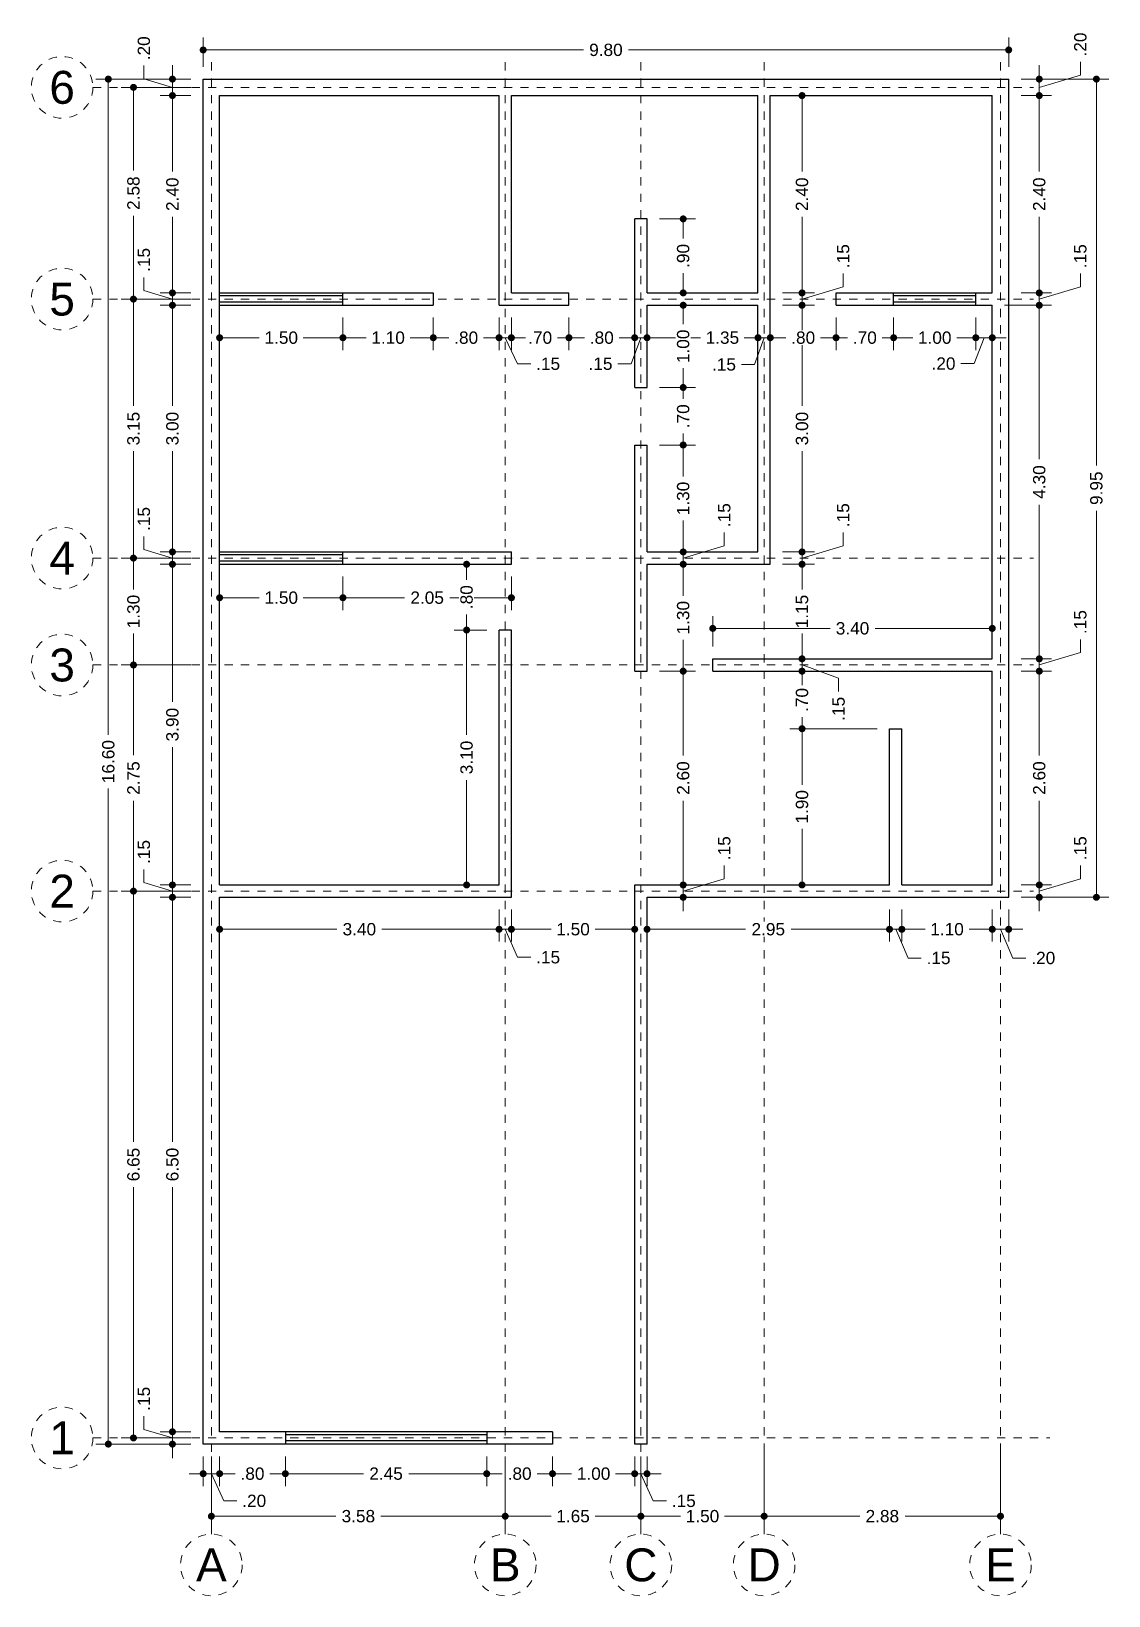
# Model space of a CAD drawing. Header units: millimetres. Extents: x 2561 to 2574.1, y 873.8 to 892.8.
import ezdxf
from ezdxf.enums import TextEntityAlignment as Align

# ---------------------------------------------------------------- set-up
doc = ezdxf.new("R2010")
doc.units = ezdxf.units.MM
doc.header["$LTSCALE"] = 0.001
doc.linetypes.add('CENTER2', pattern=[28.575, 19.05, -3.175, 3.175, -3.175])
for name, color, linetype, lineweight in [('Cotas', 7, 'Continuous', 18), ('Ejes', 7, 'CENTER2', 5), ('Muros', 7, 'Continuous', 30), ('Ventanas', 250, 'Continuous', 25)]:
    doc.layers.add(name, color=color, linetype=linetype, lineweight=lineweight)
doc.styles.get("Standard").update_dxf_attribs({"font": 'arial.ttf'})
doc.dimstyles.new('1-100', dxfattribs={"dimscale": 100, "dimtxt": 0.0015, "dimasz": 0.00085, "dimexe": 0.0015, "dimexo": 0.0015, "dimgap": 0.0008, "dimtad": 0, "dimzin": 4, "dimdsep": 46, "dimtxsty": 'Standard', "dimblk": 'DOT', "dimcen": 0.0009, "dimclrd": 256, "dimclre": 256, "dimclrt": 256, "dimadec": 0, "dimazin": 0, "dimtfac": 1, "dimtofl": 0, "dimtmove": 1, "dimatfit": 2, "dimfxl": 0.0015, "dimtfill": 1, "dimtolj": 1, "dimtzin": 4, "dimlwd": -1, "dimlwe": -1, "dimarcsym": 0})

msp = doc.modelspace()

# ---------------------------------------------------------------- texts
at = {"layer": 'Ejes'}
for s, p in [('6', (2561.367, 892.114)), ('5', (2561.367, 889.539)), ('4', (2561.367, 886.389)), ('3', (2561.367, 885.089)), ('2', (2561.367, 882.339)), ('1', (2561.367, 875.689)), ('A', (2563.183, 874.145)), ('B', (2566.758, 874.145)), ('C', (2568.408, 874.145)), ('D', (2569.908, 874.145)), ('E', (2572.783, 874.145))]:
    msp.add_text(s, height=0.4, dxfattribs=at).set_placement(p, align=Align.MIDDLE_CENTER)

# ---------------------------------------------------------------- blocks, each defined once
blk = doc.blocks.new('_DOT')
at = {"color": 0, "linetype": 'ByBlock'}
blk.add_line((-0.5, 0), (-1, 0), dxfattribs=at)
at = {"color": 0, "linetype": 'ByBlock', "const_width": 0.5}
blk.add_lwpolyline([(-0.25, 0, 1), (0.25, 0, 1)], format="xyb", close=True, dxfattribs=at)
blk = doc.blocks.new('*D4')
at = {"layer": 'Cotas', "transparency": 16777216}
for p, q in [((2563.083, 892.364), (2563.083, 892.719)), ((2572.883, 892.364), (2572.883, 892.719)), ((2563.168, 892.569), (2567.709, 892.569)), ((2572.798, 892.569), (2568.258, 892.569))]:
    blk.add_line(p, q, dxfattribs=at)
at = {"layer": 'Defpoints', "color": 0, "transparency": 16777216}
for p in [(2572.883, 892.569), (2563.083, 892.214), (2572.883, 892.214)]:
    blk.add_point(p, dxfattribs=at)
at = {"layer": 'Cotas', "transparency": 16777216, "xscale": 0.08499999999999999, "yscale": 0.08499999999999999, "zscale": 0.08499999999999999, "rotation": 180}
blk.add_blockref('_DOT', (2563.083, 892.569), dxfattribs=at)
at = {"layer": 'Cotas', "transparency": 16777216, "xscale": 0.08499999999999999, "yscale": 0.08499999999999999, "zscale": 0.08499999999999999}
blk.add_blockref('_DOT', (2572.883, 892.569), dxfattribs=at)
at = {"layer": 'Cotas', "transparency": 16777216, "insert": (2567.983, 892.569), "char_height": 0.15, "attachment_point": 5, "bg_fill": 3, "box_fill_scale": 1.1, "bg_fill_color": 256, "bg_fill_true_color": 13158600, "bg_fill_transparency": 0}
blk.add_mtext('\\A1;9.80', dxfattribs=at)
blk = doc.blocks.new('*D5')
at = {"layer": 'Cotas', "transparency": 16777216}
for p, q in [((2563.183, 875.464), (2563.183, 874.587)), ((2566.758, 875.464), (2566.758, 874.587)), ((2563.268, 874.737), (2564.696, 874.737)), ((2566.673, 874.737), (2565.246, 874.737))]:
    blk.add_line(p, q, dxfattribs=at)
at = {"layer": 'Defpoints', "color": 0, "transparency": 16777216}
for p in [(2563.183, 875.614), (2566.758, 875.614), (2566.758, 874.737)]:
    blk.add_point(p, dxfattribs=at)
at = {"layer": 'Cotas', "transparency": 16777216, "xscale": 0.08499999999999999, "yscale": 0.08499999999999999, "zscale": 0.08499999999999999, "rotation": 180}
blk.add_blockref('_DOT', (2563.183, 874.737), dxfattribs=at)
at = {"layer": 'Cotas', "transparency": 16777216, "xscale": 0.08499999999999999, "yscale": 0.08499999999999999, "zscale": 0.08499999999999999}
blk.add_blockref('_DOT', (2566.758, 874.737), dxfattribs=at)
at = {"layer": 'Cotas', "transparency": 16777216, "insert": (2564.971, 874.737), "char_height": 0.15, "attachment_point": 5, "bg_fill": 3, "box_fill_scale": 1.1, "bg_fill_color": 256, "bg_fill_true_color": 13158600, "bg_fill_transparency": 0}
blk.add_mtext('\\A1;3.58', dxfattribs=at)
blk = doc.blocks.new('*D6')
at = {"layer": 'Cotas', "transparency": 16777216}
for p, q in [((2566.758, 875.464), (2566.758, 874.587)), ((2568.408, 875.464), (2568.408, 874.587)), ((2566.843, 874.737), (2567.315, 874.737)), ((2568.323, 874.737), (2567.852, 874.737))]:
    blk.add_line(p, q, dxfattribs=at)
at = {"layer": 'Defpoints', "color": 0, "transparency": 16777216}
for p in [(2566.758, 875.614), (2568.408, 875.614), (2568.408, 874.737)]:
    blk.add_point(p, dxfattribs=at)
at = {"layer": 'Cotas', "transparency": 16777216, "xscale": 0.08499999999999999, "yscale": 0.08499999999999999, "zscale": 0.08499999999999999, "rotation": 180}
blk.add_blockref('_DOT', (2566.758, 874.737), dxfattribs=at)
at = {"layer": 'Cotas', "transparency": 16777216, "xscale": 0.08499999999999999, "yscale": 0.08499999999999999, "zscale": 0.08499999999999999}
blk.add_blockref('_DOT', (2568.408, 874.737), dxfattribs=at)
at = {"layer": 'Cotas', "transparency": 16777216, "insert": (2567.583, 874.737), "char_height": 0.15, "attachment_point": 5, "bg_fill": 3, "box_fill_scale": 1.1, "bg_fill_color": 256, "bg_fill_true_color": 13158600, "bg_fill_transparency": 0}
blk.add_mtext('\\A1;1.65', dxfattribs=at)
blk = doc.blocks.new('*D7')
at = {"layer": 'Cotas', "transparency": 16777216}
for p, q in [((2568.408, 875.464), (2568.408, 874.587)), ((2569.908, 875.539), (2569.908, 874.587)), ((2568.493, 874.737), (2568.891, 874.737)), ((2569.823, 874.737), (2569.426, 874.737))]:
    blk.add_line(p, q, dxfattribs=at)
at = {"layer": 'Defpoints', "color": 0, "transparency": 16777216}
for p in [(2568.408, 875.614), (2569.908, 875.689), (2569.908, 874.737)]:
    blk.add_point(p, dxfattribs=at)
at = {"layer": 'Cotas', "transparency": 16777216, "xscale": 0.08499999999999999, "yscale": 0.08499999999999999, "zscale": 0.08499999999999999, "rotation": 180}
blk.add_blockref('_DOT', (2568.408, 874.737), dxfattribs=at)
at = {"layer": 'Cotas', "transparency": 16777216, "xscale": 0.08499999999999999, "yscale": 0.08499999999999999, "zscale": 0.08499999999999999}
blk.add_blockref('_DOT', (2569.908, 874.737), dxfattribs=at)
at = {"layer": 'Cotas', "transparency": 16777216, "insert": (2569.158, 874.737), "char_height": 0.15, "attachment_point": 5, "bg_fill": 3, "box_fill_scale": 1.1, "bg_fill_color": 256, "bg_fill_true_color": 13158600, "bg_fill_transparency": 0}
blk.add_mtext('\\A1;1.50', dxfattribs=at)
blk = doc.blocks.new('*D8')
at = {"layer": 'Cotas', "transparency": 16777216}
for p, q in [((2569.908, 875.539), (2569.908, 874.587)), ((2572.783, 875.539), (2572.783, 874.587)), ((2569.993, 874.737), (2571.07, 874.737)), ((2572.698, 874.737), (2571.622, 874.737))]:
    blk.add_line(p, q, dxfattribs=at)
at = {"layer": 'Defpoints', "color": 0, "transparency": 16777216}
for p in [(2569.908, 875.689), (2572.783, 875.689), (2572.783, 874.737)]:
    blk.add_point(p, dxfattribs=at)
at = {"layer": 'Cotas', "transparency": 16777216, "xscale": 0.08499999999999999, "yscale": 0.08499999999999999, "zscale": 0.08499999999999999, "rotation": 180}
blk.add_blockref('_DOT', (2569.908, 874.737), dxfattribs=at)
at = {"layer": 'Cotas', "transparency": 16777216, "xscale": 0.08499999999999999, "yscale": 0.08499999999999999, "zscale": 0.08499999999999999}
blk.add_blockref('_DOT', (2572.783, 874.737), dxfattribs=at)
at = {"layer": 'Cotas', "transparency": 16777216, "insert": (2571.346, 874.737), "char_height": 0.15, "attachment_point": 5, "bg_fill": 3, "box_fill_scale": 1.1, "bg_fill_color": 256, "bg_fill_true_color": 13158600, "bg_fill_transparency": 0}
blk.add_mtext('\\A1;2.88', dxfattribs=at)
blk = doc.blocks.new('*D9')
at = {"layer": 'Cotas', "transparency": 16777216}
for p, q in [((2562.933, 892.214), (2561.779, 892.214)), ((2561.929, 892.129), (2561.929, 884.24)), ((2561.929, 875.699), (2561.929, 883.588)), ((2562.933, 875.614), (2561.779, 875.614))]:
    blk.add_line(p, q, dxfattribs=at)
at = {"layer": 'Defpoints', "color": 0, "transparency": 16777216}
for p in [(2561.929, 892.214), (2563.083, 892.214), (2563.083, 875.614)]:
    blk.add_point(p, dxfattribs=at)
at = {"layer": 'Cotas', "transparency": 16777216, "xscale": 0.08499999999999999, "yscale": 0.08499999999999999, "zscale": 0.08499999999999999}
for p, rotation in [((2561.929, 892.214), 90), ((2561.929, 875.614), 270)]:
    blk.add_blockref('_DOT', p, dxfattribs=dict(at, rotation=rotation))
at = {"layer": 'Cotas', "transparency": 16777216, "insert": (2561.929, 883.914), "char_height": 0.15, "attachment_point": 5, "rotation": 90, "bg_fill": 3, "box_fill_scale": 1.1, "bg_fill_color": 256, "bg_fill_true_color": 13158600, "bg_fill_transparency": 0}
blk.add_mtext('\\A1;16.60', dxfattribs=at)
blk = doc.blocks.new('*D10')
at = {"layer": 'Cotas', "transparency": 16777216}
for p, q in [((2562.933, 882.339), (2562.085, 882.339)), ((2562.235, 882.254), (2562.235, 879.29)), ((2562.235, 875.774), (2562.235, 878.738)), ((2562.933, 875.689), (2562.085, 875.689))]:
    blk.add_line(p, q, dxfattribs=at)
at = {"layer": 'Defpoints', "color": 0, "transparency": 16777216}
for p in [(2562.235, 882.339), (2563.083, 882.339), (2563.083, 875.689)]:
    blk.add_point(p, dxfattribs=at)
at = {"layer": 'Cotas', "transparency": 16777216, "xscale": 0.08499999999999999, "yscale": 0.08499999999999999, "zscale": 0.08499999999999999}
for p, rotation in [((2562.235, 882.339), 90), ((2562.235, 875.689), 270)]:
    blk.add_blockref('_DOT', p, dxfattribs=dict(at, rotation=rotation))
at = {"layer": 'Cotas', "transparency": 16777216, "insert": (2562.235, 879.014), "char_height": 0.15, "attachment_point": 5, "rotation": 90, "bg_fill": 3, "box_fill_scale": 1.1, "bg_fill_color": 256, "bg_fill_true_color": 13158600, "bg_fill_transparency": 0}
blk.add_mtext('\\A1;6.65', dxfattribs=at)
blk = doc.blocks.new('*D11')
at = {"layer": 'Cotas', "transparency": 16777216}
for p, q in [((2562.933, 885.089), (2562.085, 885.089)), ((2562.235, 885.004), (2562.235, 883.991)), ((2562.235, 882.424), (2562.235, 883.437)), ((2562.933, 882.339), (2562.085, 882.339))]:
    blk.add_line(p, q, dxfattribs=at)
at = {"layer": 'Defpoints', "color": 0, "transparency": 16777216}
for p in [(2562.235, 885.089), (2563.083, 885.089), (2563.083, 882.339)]:
    blk.add_point(p, dxfattribs=at)
at = {"layer": 'Cotas', "transparency": 16777216, "xscale": 0.08499999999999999, "yscale": 0.08499999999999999, "zscale": 0.08499999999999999}
for p, rotation in [((2562.235, 885.089), 90), ((2562.235, 882.339), 270)]:
    blk.add_blockref('_DOT', p, dxfattribs=dict(at, rotation=rotation))
at = {"layer": 'Cotas', "transparency": 16777216, "insert": (2562.235, 883.714), "char_height": 0.15, "attachment_point": 5, "rotation": 90, "bg_fill": 3, "box_fill_scale": 1.1, "bg_fill_color": 256, "bg_fill_true_color": 13158600, "bg_fill_transparency": 0}
blk.add_mtext('\\A1;2.75', dxfattribs=at)
blk = doc.blocks.new('*D12')
at = {"layer": 'Cotas', "transparency": 16777216}
for p, q in [((2562.933, 886.389), (2562.085, 886.389)), ((2562.235, 886.304), (2562.235, 886.007)), ((2562.235, 885.174), (2562.235, 885.472)), ((2562.933, 885.089), (2562.085, 885.089))]:
    blk.add_line(p, q, dxfattribs=at)
at = {"layer": 'Defpoints', "color": 0, "transparency": 16777216}
for p in [(2562.235, 886.389), (2563.083, 886.389), (2563.083, 885.089)]:
    blk.add_point(p, dxfattribs=at)
at = {"layer": 'Cotas', "transparency": 16777216, "xscale": 0.08499999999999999, "yscale": 0.08499999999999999, "zscale": 0.08499999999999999}
for p, rotation in [((2562.235, 886.389), 90), ((2562.235, 885.089), 270)]:
    blk.add_blockref('_DOT', p, dxfattribs=dict(at, rotation=rotation))
at = {"layer": 'Cotas', "transparency": 16777216, "insert": (2562.235, 885.739), "char_height": 0.15, "attachment_point": 5, "rotation": 90, "bg_fill": 3, "box_fill_scale": 1.1, "bg_fill_color": 256, "bg_fill_true_color": 13158600, "bg_fill_transparency": 0}
blk.add_mtext('\\A1;1.30', dxfattribs=at)
blk = doc.blocks.new('*D13')
at = {"layer": 'Cotas', "transparency": 16777216}
for p, q in [((2562.933, 889.539), (2562.085, 889.539)), ((2562.235, 889.454), (2562.235, 888.239)), ((2562.235, 886.474), (2562.235, 887.689)), ((2562.933, 886.389), (2562.085, 886.389))]:
    blk.add_line(p, q, dxfattribs=at)
at = {"layer": 'Defpoints', "color": 0, "transparency": 16777216}
for p in [(2562.235, 889.539), (2563.083, 889.539), (2563.083, 886.389)]:
    blk.add_point(p, dxfattribs=at)
at = {"layer": 'Cotas', "transparency": 16777216, "xscale": 0.08499999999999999, "yscale": 0.08499999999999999, "zscale": 0.08499999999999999}
for p, rotation in [((2562.235, 889.539), 90), ((2562.235, 886.389), 270)]:
    blk.add_blockref('_DOT', p, dxfattribs=dict(at, rotation=rotation))
at = {"layer": 'Cotas', "transparency": 16777216, "insert": (2562.235, 887.964), "char_height": 0.15, "attachment_point": 5, "rotation": 90, "bg_fill": 3, "box_fill_scale": 1.1, "bg_fill_color": 256, "bg_fill_true_color": 13158600, "bg_fill_transparency": 0}
blk.add_mtext('\\A1;3.15', dxfattribs=at)
blk = doc.blocks.new('*D14')
at = {"layer": 'Cotas', "transparency": 16777216}
for p, q in [((2562.933, 892.114), (2562.085, 892.114)), ((2562.235, 892.029), (2562.235, 891.103)), ((2562.235, 889.624), (2562.235, 890.55)), ((2562.933, 889.539), (2562.085, 889.539))]:
    blk.add_line(p, q, dxfattribs=at)
at = {"layer": 'Defpoints', "color": 0, "transparency": 16777216}
for p in [(2562.235, 892.114), (2563.083, 892.114), (2563.083, 889.539)]:
    blk.add_point(p, dxfattribs=at)
at = {"layer": 'Cotas', "transparency": 16777216, "xscale": 0.08499999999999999, "yscale": 0.08499999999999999, "zscale": 0.08499999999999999}
for p, rotation in [((2562.235, 892.114), 90), ((2562.235, 889.539), 270)]:
    blk.add_blockref('_DOT', p, dxfattribs=dict(at, rotation=rotation))
at = {"layer": 'Cotas', "transparency": 16777216, "insert": (2562.235, 890.827), "char_height": 0.15, "attachment_point": 5, "rotation": 90, "bg_fill": 3, "box_fill_scale": 1.1, "bg_fill_color": 256, "bg_fill_true_color": 13158600, "bg_fill_transparency": 0}
blk.add_mtext('\\A1;2.58', dxfattribs=at)
blk = doc.blocks.new('*D15')
at = {"layer": 'Cotas', "transparency": 16777216}
for p, q in [((2563.283, 875.464), (2563.283, 875.104)), ((2564.083, 875.464), (2564.083, 875.104)), ((2563.368, 875.254), (2563.472, 875.254)), ((2563.998, 875.254), (2563.895, 875.254))]:
    blk.add_line(p, q, dxfattribs=at)
at = {"layer": 'Defpoints', "color": 0, "transparency": 16777216}
for p in [(2563.283, 875.614), (2564.083, 875.614), (2564.083, 875.254)]:
    blk.add_point(p, dxfattribs=at)
at = {"layer": 'Cotas', "transparency": 16777216, "xscale": 0.08499999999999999, "yscale": 0.08499999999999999, "zscale": 0.08499999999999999, "rotation": 180}
blk.add_blockref('_DOT', (2563.283, 875.254), dxfattribs=at)
at = {"layer": 'Cotas', "transparency": 16777216, "xscale": 0.08499999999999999, "yscale": 0.08499999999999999, "zscale": 0.08499999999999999}
blk.add_blockref('_DOT', (2564.083, 875.254), dxfattribs=at)
at = {"layer": 'Cotas', "transparency": 16777216, "insert": (2563.683, 875.254), "char_height": 0.15, "attachment_point": 5, "bg_fill": 3, "box_fill_scale": 1.1, "bg_fill_color": 256, "bg_fill_true_color": 13158600, "bg_fill_transparency": 0}
blk.add_mtext('\\A1;.80', dxfattribs=at)
blk = doc.blocks.new('*D16')
at = {"layer": 'Cotas', "transparency": 16777216}
for p, q in [((2564.083, 875.464), (2564.083, 875.104)), ((2566.533, 875.464), (2566.533, 875.104)), ((2564.168, 875.254), (2565.032, 875.254)), ((2566.448, 875.254), (2565.585, 875.254))]:
    blk.add_line(p, q, dxfattribs=at)
at = {"layer": 'Defpoints', "color": 0, "transparency": 16777216}
for p in [(2564.083, 875.614), (2566.533, 875.614), (2566.533, 875.254)]:
    blk.add_point(p, dxfattribs=at)
at = {"layer": 'Cotas', "transparency": 16777216, "xscale": 0.08499999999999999, "yscale": 0.08499999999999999, "zscale": 0.08499999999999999, "rotation": 180}
blk.add_blockref('_DOT', (2564.083, 875.254), dxfattribs=at)
at = {"layer": 'Cotas', "transparency": 16777216, "xscale": 0.08499999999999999, "yscale": 0.08499999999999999, "zscale": 0.08499999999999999}
blk.add_blockref('_DOT', (2566.533, 875.254), dxfattribs=at)
at = {"layer": 'Cotas', "transparency": 16777216, "insert": (2565.308, 875.254), "char_height": 0.15, "attachment_point": 5, "bg_fill": 3, "box_fill_scale": 1.1, "bg_fill_color": 256, "bg_fill_true_color": 13158600, "bg_fill_transparency": 0}
blk.add_mtext('\\A1;2.45', dxfattribs=at)
blk = doc.blocks.new('*D17')
at = {"layer": 'Cotas', "transparency": 16777216}
for p, q in [((2566.533, 875.464), (2566.533, 875.104)), ((2567.333, 875.464), (2567.333, 875.104)), ((2566.618, 875.254), (2566.722, 875.254)), ((2567.248, 875.254), (2567.145, 875.254))]:
    blk.add_line(p, q, dxfattribs=at)
at = {"layer": 'Defpoints', "color": 0, "transparency": 16777216}
for p in [(2566.533, 875.614), (2567.333, 875.614), (2567.333, 875.254)]:
    blk.add_point(p, dxfattribs=at)
at = {"layer": 'Cotas', "transparency": 16777216, "xscale": 0.08499999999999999, "yscale": 0.08499999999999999, "zscale": 0.08499999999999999, "rotation": 180}
blk.add_blockref('_DOT', (2566.533, 875.254), dxfattribs=at)
at = {"layer": 'Cotas', "transparency": 16777216, "xscale": 0.08499999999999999, "yscale": 0.08499999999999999, "zscale": 0.08499999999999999}
blk.add_blockref('_DOT', (2567.333, 875.254), dxfattribs=at)
at = {"layer": 'Cotas', "transparency": 16777216, "insert": (2566.933, 875.254), "char_height": 0.15, "attachment_point": 5, "bg_fill": 3, "box_fill_scale": 1.1, "bg_fill_color": 256, "bg_fill_true_color": 13158600, "bg_fill_transparency": 0}
blk.add_mtext('\\A1;.80', dxfattribs=at)
blk = doc.blocks.new('*D18')
at = {"layer": 'Cotas', "transparency": 16777216}
for p, q in [((2567.333, 875.464), (2567.333, 875.104)), ((2568.333, 875.464), (2568.333, 875.104)), ((2567.418, 875.254), (2567.566, 875.254)), ((2568.248, 875.254), (2568.101, 875.254))]:
    blk.add_line(p, q, dxfattribs=at)
at = {"layer": 'Defpoints', "color": 0, "transparency": 16777216}
for p in [(2567.333, 875.614), (2568.333, 875.614), (2568.333, 875.254)]:
    blk.add_point(p, dxfattribs=at)
at = {"layer": 'Cotas', "transparency": 16777216, "xscale": 0.08499999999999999, "yscale": 0.08499999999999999, "zscale": 0.08499999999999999, "rotation": 180}
blk.add_blockref('_DOT', (2567.333, 875.254), dxfattribs=at)
at = {"layer": 'Cotas', "transparency": 16777216, "xscale": 0.08499999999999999, "yscale": 0.08499999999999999, "zscale": 0.08499999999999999}
blk.add_blockref('_DOT', (2568.333, 875.254), dxfattribs=at)
at = {"layer": 'Cotas', "transparency": 16777216, "insert": (2567.833, 875.254), "char_height": 0.15, "attachment_point": 5, "bg_fill": 3, "box_fill_scale": 1.1, "bg_fill_color": 256, "bg_fill_true_color": 13158600, "bg_fill_transparency": 0}
blk.add_mtext('\\A1;1.00', dxfattribs=at)
blk = doc.blocks.new('*D19')
at = {"layer": 'Cotas', "transparency": 16777216}
for p, q in [((2568.333, 875.464), (2568.333, 875.104)), ((2568.483, 875.464), (2568.483, 875.104)), ((2568.248, 875.254), (2568.163, 875.254)), ((2568.333, 875.254), (2568.483, 875.254)), ((2568.408, 875.254), (2568.558, 874.923)), ((2568.568, 875.254), (2568.653, 875.254)), ((2568.558, 874.923), (2568.718, 874.923))]:
    blk.add_line(p, q, dxfattribs=at)
at = {"layer": 'Defpoints', "color": 0, "transparency": 16777216}
for p in [(2568.333, 875.614), (2568.483, 875.614), (2568.483, 875.254)]:
    blk.add_point(p, dxfattribs=at)
at = {"layer": 'Cotas', "transparency": 16777216, "xscale": 0.08499999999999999, "yscale": 0.08499999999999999, "zscale": 0.08499999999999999}
blk.add_blockref('_DOT', (2568.333, 875.254), dxfattribs=at)
at = {"layer": 'Cotas', "transparency": 16777216, "xscale": 0.08499999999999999, "yscale": 0.08499999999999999, "zscale": 0.08499999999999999, "rotation": 180}
blk.add_blockref('_DOT', (2568.483, 875.254), dxfattribs=at)
at = {"layer": 'Cotas', "transparency": 16777216, "insert": (2568.93, 874.923), "char_height": 0.15, "attachment_point": 5, "bg_fill": 3, "box_fill_scale": 1.1, "bg_fill_color": 256, "bg_fill_true_color": 13158600, "bg_fill_transparency": 0}
blk.add_mtext('\\A1;.15', dxfattribs=at)
blk = doc.blocks.new('*D20')
at = {"layer": 'Cotas', "transparency": 16777216}
for p, q in [((2563.083, 875.464), (2563.083, 875.104)), ((2563.283, 875.464), (2563.283, 875.104)), ((2562.998, 875.254), (2562.913, 875.254)), ((2563.283, 875.254), (2563.083, 875.254)), ((2563.183, 875.254), (2563.333, 874.923)), ((2563.368, 875.254), (2563.453, 875.254)), ((2563.333, 874.923), (2563.493, 874.923))]:
    blk.add_line(p, q, dxfattribs=at)
at = {"layer": 'Defpoints', "color": 0, "transparency": 16777216}
for p in [(2563.083, 875.614), (2563.283, 875.614), (2563.083, 875.254)]:
    blk.add_point(p, dxfattribs=at)
at = {"layer": 'Cotas', "transparency": 16777216, "xscale": 0.08499999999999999, "yscale": 0.08499999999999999, "zscale": 0.08499999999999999}
blk.add_blockref('_DOT', (2563.083, 875.254), dxfattribs=at)
at = {"layer": 'Cotas', "transparency": 16777216, "xscale": 0.08499999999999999, "yscale": 0.08499999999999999, "zscale": 0.08499999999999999, "rotation": 180}
blk.add_blockref('_DOT', (2563.283, 875.254), dxfattribs=at)
at = {"layer": 'Cotas', "transparency": 16777216, "insert": (2563.704, 874.923), "char_height": 0.15, "attachment_point": 5, "bg_fill": 3, "box_fill_scale": 1.1, "bg_fill_color": 256, "bg_fill_true_color": 13158600, "bg_fill_transparency": 0}
blk.add_mtext('\\A1;.20', dxfattribs=at)
blk = doc.blocks.new('*D21')
at = {"layer": 'Cotas', "transparency": 16777216}
for p, q in [((2562.933, 882.264), (2562.559, 882.264)), ((2562.709, 882.179), (2562.709, 879.289)), ((2562.709, 875.849), (2562.709, 878.739)), ((2562.933, 875.764), (2562.559, 875.764))]:
    blk.add_line(p, q, dxfattribs=at)
at = {"layer": 'Defpoints', "color": 0, "transparency": 16777216}
for p in [(2562.709, 882.264), (2563.083, 882.264), (2563.083, 875.764)]:
    blk.add_point(p, dxfattribs=at)
at = {"layer": 'Cotas', "transparency": 16777216, "xscale": 0.08499999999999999, "yscale": 0.08499999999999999, "zscale": 0.08499999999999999}
for p, rotation in [((2562.709, 882.264), 90), ((2562.709, 875.764), 270)]:
    blk.add_blockref('_DOT', p, dxfattribs=dict(at, rotation=rotation))
at = {"layer": 'Cotas', "transparency": 16777216, "insert": (2562.709, 879.014), "char_height": 0.15, "attachment_point": 5, "rotation": 90, "bg_fill": 3, "box_fill_scale": 1.1, "bg_fill_color": 256, "bg_fill_true_color": 13158600, "bg_fill_transparency": 0}
blk.add_mtext('\\A1;6.50', dxfattribs=at)
blk = doc.blocks.new('*D22')
at = {"layer": 'Cotas', "transparency": 16777216}
for p, q in [((2562.362, 875.793), (2562.362, 875.953)), ((2562.709, 875.689), (2562.362, 875.793)), ((2562.933, 875.764), (2562.559, 875.764)), ((2562.709, 875.849), (2562.709, 875.934)), ((2562.709, 875.764), (2562.709, 875.614)), ((2562.933, 875.614), (2562.559, 875.614)), ((2562.709, 875.529), (2562.709, 875.444))]:
    blk.add_line(p, q, dxfattribs=at)
at = {"layer": 'Defpoints', "color": 0, "transparency": 16777216}
for p in [(2563.083, 875.764), (2562.709, 875.614), (2563.083, 875.614)]:
    blk.add_point(p, dxfattribs=at)
at = {"layer": 'Cotas', "transparency": 16777216, "xscale": 0.08499999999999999, "yscale": 0.08499999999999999, "zscale": 0.08499999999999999}
for p, rotation in [((2562.709, 875.764), 270), ((2562.709, 875.614), 90)]:
    blk.add_blockref('_DOT', p, dxfattribs=dict(at, rotation=rotation))
at = {"layer": 'Cotas', "transparency": 16777216, "insert": (2562.362, 876.165), "char_height": 0.15, "attachment_point": 5, "rotation": 90, "bg_fill": 3, "box_fill_scale": 1.1, "bg_fill_color": 256, "bg_fill_true_color": 13158600, "bg_fill_transparency": 0}
blk.add_mtext('\\A1;.15', dxfattribs=at)
blk = doc.blocks.new('*D23')
at = {"layer": 'Cotas', "transparency": 16777216}
for p, q in [((2562.362, 882.443), (2562.362, 882.603)), ((2562.709, 882.339), (2562.362, 882.443)), ((2562.933, 882.414), (2562.559, 882.414)), ((2562.709, 882.499), (2562.709, 882.584)), ((2562.709, 882.264), (2562.709, 882.414)), ((2562.933, 882.264), (2562.559, 882.264)), ((2562.709, 882.179), (2562.709, 882.094))]:
    blk.add_line(p, q, dxfattribs=at)
at = {"layer": 'Defpoints', "color": 0, "transparency": 16777216}
for p in [(2562.709, 882.414), (2563.083, 882.414), (2563.083, 882.264)]:
    blk.add_point(p, dxfattribs=at)
at = {"layer": 'Cotas', "transparency": 16777216, "xscale": 0.08499999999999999, "yscale": 0.08499999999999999, "zscale": 0.08499999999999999}
for p, rotation in [((2562.709, 882.414), 270), ((2562.709, 882.264), 90)]:
    blk.add_blockref('_DOT', p, dxfattribs=dict(at, rotation=rotation))
at = {"layer": 'Cotas', "transparency": 16777216, "insert": (2562.362, 882.815), "char_height": 0.15, "attachment_point": 5, "rotation": 90, "bg_fill": 3, "box_fill_scale": 1.1, "bg_fill_color": 256, "bg_fill_true_color": 13158600, "bg_fill_transparency": 0}
blk.add_mtext('\\A1;.15', dxfattribs=at)
blk = doc.blocks.new('*D24')
at = {"layer": 'Cotas', "transparency": 16777216}
for p, q in [((2562.933, 886.314), (2562.559, 886.314)), ((2562.709, 886.229), (2562.709, 884.639)), ((2562.709, 882.499), (2562.709, 884.09)), ((2562.933, 882.414), (2562.559, 882.414))]:
    blk.add_line(p, q, dxfattribs=at)
at = {"layer": 'Defpoints', "color": 0, "transparency": 16777216}
for p in [(2562.709, 886.314), (2563.083, 886.314), (2563.083, 882.414)]:
    blk.add_point(p, dxfattribs=at)
at = {"layer": 'Cotas', "transparency": 16777216, "xscale": 0.08499999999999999, "yscale": 0.08499999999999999, "zscale": 0.08499999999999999}
for p, rotation in [((2562.709, 886.314), 90), ((2562.709, 882.414), 270)]:
    blk.add_blockref('_DOT', p, dxfattribs=dict(at, rotation=rotation))
at = {"layer": 'Cotas', "transparency": 16777216, "insert": (2562.709, 884.364), "char_height": 0.15, "attachment_point": 5, "rotation": 90, "bg_fill": 3, "box_fill_scale": 1.1, "bg_fill_color": 256, "bg_fill_true_color": 13158600, "bg_fill_transparency": 0}
blk.add_mtext('\\A1;3.90', dxfattribs=at)
blk = doc.blocks.new('*D25')
at = {"layer": 'Cotas', "transparency": 16777216}
for p, q in [((2562.362, 886.493), (2562.362, 886.653)), ((2562.709, 886.549), (2562.709, 886.634)), ((2562.709, 886.389), (2562.362, 886.493)), ((2562.933, 886.464), (2562.559, 886.464)), ((2562.709, 886.314), (2562.709, 886.464)), ((2562.933, 886.314), (2562.559, 886.314)), ((2562.709, 886.229), (2562.709, 886.144))]:
    blk.add_line(p, q, dxfattribs=at)
at = {"layer": 'Defpoints', "color": 0, "transparency": 16777216}
for p in [(2562.709, 886.464), (2563.083, 886.464), (2563.083, 886.314)]:
    blk.add_point(p, dxfattribs=at)
at = {"layer": 'Cotas', "transparency": 16777216, "xscale": 0.08499999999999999, "yscale": 0.08499999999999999, "zscale": 0.08499999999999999}
for p, rotation in [((2562.709, 886.464), 270), ((2562.709, 886.314), 90)]:
    blk.add_blockref('_DOT', p, dxfattribs=dict(at, rotation=rotation))
at = {"layer": 'Cotas', "transparency": 16777216, "insert": (2562.362, 886.865), "char_height": 0.15, "attachment_point": 5, "rotation": 90, "bg_fill": 3, "box_fill_scale": 1.1, "bg_fill_color": 256, "bg_fill_true_color": 13158600, "bg_fill_transparency": 0}
blk.add_mtext('\\A1;.15', dxfattribs=at)
blk = doc.blocks.new('*D26')
at = {"layer": 'Cotas', "transparency": 16777216}
for p, q in [((2562.362, 892.218), (2562.362, 892.378)), ((2562.709, 892.299), (2562.709, 892.384)), ((2562.709, 892.114), (2562.362, 892.218)), ((2562.933, 892.214), (2562.559, 892.214)), ((2562.709, 892.014), (2562.709, 892.214)), ((2562.933, 892.014), (2562.559, 892.014)), ((2562.709, 891.929), (2562.709, 891.844))]:
    blk.add_line(p, q, dxfattribs=at)
at = {"layer": 'Defpoints', "color": 0, "transparency": 16777216}
for p in [(2562.709, 892.214), (2563.083, 892.214), (2563.083, 892.014)]:
    blk.add_point(p, dxfattribs=at)
at = {"layer": 'Cotas', "transparency": 16777216, "xscale": 0.08499999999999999, "yscale": 0.08499999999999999, "zscale": 0.08499999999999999}
for p, rotation in [((2562.709, 892.214), 270), ((2562.709, 892.014), 90)]:
    blk.add_blockref('_DOT', p, dxfattribs=dict(at, rotation=rotation))
at = {"layer": 'Cotas', "transparency": 16777216, "insert": (2562.362, 892.589), "char_height": 0.15, "attachment_point": 5, "rotation": 90, "bg_fill": 3, "box_fill_scale": 1.1, "bg_fill_color": 256, "bg_fill_true_color": 13158600, "bg_fill_transparency": 0}
blk.add_mtext('\\A1;.20', dxfattribs=at)
blk = doc.blocks.new('*D27')
at = {"layer": 'Cotas', "transparency": 16777216}
for p, q in [((2568.483, 882.114), (2568.483, 881.725)), ((2571.433, 882.114), (2571.433, 881.725)), ((2568.568, 881.875), (2569.682, 881.875)), ((2571.348, 881.875), (2570.235, 881.875))]:
    blk.add_line(p, q, dxfattribs=at)
at = {"layer": 'Defpoints', "color": 0, "transparency": 16777216}
for p in [(2568.483, 882.264), (2571.433, 882.264), (2571.433, 881.875)]:
    blk.add_point(p, dxfattribs=at)
at = {"layer": 'Cotas', "transparency": 16777216, "xscale": 0.08499999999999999, "yscale": 0.08499999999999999, "zscale": 0.08499999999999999, "rotation": 180}
blk.add_blockref('_DOT', (2568.483, 881.875), dxfattribs=at)
at = {"layer": 'Cotas', "transparency": 16777216, "xscale": 0.08499999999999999, "yscale": 0.08499999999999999, "zscale": 0.08499999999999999}
blk.add_blockref('_DOT', (2571.433, 881.875), dxfattribs=at)
at = {"layer": 'Cotas', "transparency": 16777216, "insert": (2569.958, 881.875), "char_height": 0.15, "attachment_point": 5, "bg_fill": 3, "box_fill_scale": 1.1, "bg_fill_color": 256, "bg_fill_true_color": 13158600, "bg_fill_transparency": 0}
blk.add_mtext('\\A1;2.95', dxfattribs=at)
blk = doc.blocks.new('*D28')
at = {"layer": 'Cotas', "transparency": 16777216}
for p, q in [((2571.433, 882.114), (2571.433, 881.725)), ((2571.583, 882.114), (2571.583, 881.725)), ((2571.348, 881.875), (2571.263, 881.875)), ((2571.433, 881.875), (2571.583, 881.875)), ((2571.508, 881.875), (2571.658, 881.525)), ((2571.668, 881.875), (2571.753, 881.875)), ((2571.658, 881.525), (2571.818, 881.525))]:
    blk.add_line(p, q, dxfattribs=at)
at = {"layer": 'Defpoints', "color": 0, "transparency": 16777216}
for p in [(2571.433, 882.264), (2571.583, 882.264), (2571.583, 881.875)]:
    blk.add_point(p, dxfattribs=at)
at = {"layer": 'Cotas', "transparency": 16777216, "xscale": 0.08499999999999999, "yscale": 0.08499999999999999, "zscale": 0.08499999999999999}
blk.add_blockref('_DOT', (2571.433, 881.875), dxfattribs=at)
at = {"layer": 'Cotas', "transparency": 16777216, "xscale": 0.08499999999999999, "yscale": 0.08499999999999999, "zscale": 0.08499999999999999, "rotation": 180}
blk.add_blockref('_DOT', (2571.583, 881.875), dxfattribs=at)
at = {"layer": 'Cotas', "transparency": 16777216, "insert": (2572.03, 881.525), "char_height": 0.15, "attachment_point": 5, "bg_fill": 3, "box_fill_scale": 1.1, "bg_fill_color": 256, "bg_fill_true_color": 13158600, "bg_fill_transparency": 0}
blk.add_mtext('\\A1;.15', dxfattribs=at)
blk = doc.blocks.new('*D29')
at = {"layer": 'Cotas', "transparency": 16777216}
for p, q in [((2571.583, 882.114), (2571.583, 881.725)), ((2572.683, 882.114), (2572.683, 881.725)), ((2571.668, 881.875), (2571.866, 881.875)), ((2572.598, 881.875), (2572.401, 881.875))]:
    blk.add_line(p, q, dxfattribs=at)
at = {"layer": 'Defpoints', "color": 0, "transparency": 16777216}
for p in [(2571.583, 882.264), (2572.683, 882.264), (2572.683, 881.875)]:
    blk.add_point(p, dxfattribs=at)
at = {"layer": 'Cotas', "transparency": 16777216, "xscale": 0.08499999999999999, "yscale": 0.08499999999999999, "zscale": 0.08499999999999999, "rotation": 180}
blk.add_blockref('_DOT', (2571.583, 881.875), dxfattribs=at)
at = {"layer": 'Cotas', "transparency": 16777216, "xscale": 0.08499999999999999, "yscale": 0.08499999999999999, "zscale": 0.08499999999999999}
blk.add_blockref('_DOT', (2572.683, 881.875), dxfattribs=at)
at = {"layer": 'Cotas', "transparency": 16777216, "insert": (2572.133, 881.875), "char_height": 0.15, "attachment_point": 5, "bg_fill": 3, "box_fill_scale": 1.1, "bg_fill_color": 256, "bg_fill_true_color": 13158600, "bg_fill_transparency": 0}
blk.add_mtext('\\A1;1.10', dxfattribs=at)
blk = doc.blocks.new('*D30')
at = {"layer": 'Cotas', "transparency": 16777216}
for p, q in [((2572.683, 882.114), (2572.683, 881.725)), ((2572.883, 882.114), (2572.883, 881.725)), ((2572.598, 881.875), (2572.513, 881.875)), ((2572.683, 881.875), (2572.883, 881.875)), ((2572.783, 881.875), (2572.933, 881.525)), ((2572.968, 881.875), (2573.053, 881.875)), ((2572.933, 881.525), (2573.093, 881.525))]:
    blk.add_line(p, q, dxfattribs=at)
at = {"layer": 'Defpoints', "color": 0, "transparency": 16777216}
for p in [(2572.683, 882.264), (2572.883, 882.264), (2572.883, 881.875)]:
    blk.add_point(p, dxfattribs=at)
at = {"layer": 'Cotas', "transparency": 16777216, "xscale": 0.08499999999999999, "yscale": 0.08499999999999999, "zscale": 0.08499999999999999}
blk.add_blockref('_DOT', (2572.683, 881.875), dxfattribs=at)
at = {"layer": 'Cotas', "transparency": 16777216, "xscale": 0.08499999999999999, "yscale": 0.08499999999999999, "zscale": 0.08499999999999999, "rotation": 180}
blk.add_blockref('_DOT', (2572.883, 881.875), dxfattribs=at)
at = {"layer": 'Cotas', "transparency": 16777216, "insert": (2573.304, 881.525), "char_height": 0.15, "attachment_point": 5, "bg_fill": 3, "box_fill_scale": 1.1, "bg_fill_color": 256, "bg_fill_true_color": 13158600, "bg_fill_transparency": 0}
blk.add_mtext('\\A1;.20', dxfattribs=at)
blk = doc.blocks.new('*D31')
at = {"layer": 'Cotas', "transparency": 16777216}
for p, q in [((2563.283, 882.114), (2563.283, 881.725)), ((2566.683, 882.114), (2566.683, 881.725)), ((2563.368, 881.875), (2564.709, 881.875)), ((2566.598, 881.875), (2565.258, 881.875))]:
    blk.add_line(p, q, dxfattribs=at)
at = {"layer": 'Defpoints', "color": 0, "transparency": 16777216}
for p in [(2563.283, 882.264), (2566.683, 882.264), (2566.683, 881.875)]:
    blk.add_point(p, dxfattribs=at)
at = {"layer": 'Cotas', "transparency": 16777216, "xscale": 0.08499999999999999, "yscale": 0.08499999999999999, "zscale": 0.08499999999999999, "rotation": 180}
blk.add_blockref('_DOT', (2563.283, 881.875), dxfattribs=at)
at = {"layer": 'Cotas', "transparency": 16777216, "xscale": 0.08499999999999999, "yscale": 0.08499999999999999, "zscale": 0.08499999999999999}
blk.add_blockref('_DOT', (2566.683, 881.875), dxfattribs=at)
at = {"layer": 'Cotas', "transparency": 16777216, "insert": (2564.983, 881.875), "char_height": 0.15, "attachment_point": 5, "bg_fill": 3, "box_fill_scale": 1.1, "bg_fill_color": 256, "bg_fill_true_color": 13158600, "bg_fill_transparency": 0}
blk.add_mtext('\\A1;3.40', dxfattribs=at)
blk = doc.blocks.new('*D32')
at = {"layer": 'Cotas', "transparency": 16777216}
for p, q in [((2566.683, 882.114), (2566.683, 881.725)), ((2566.833, 882.114), (2566.833, 881.725)), ((2566.598, 881.875), (2566.513, 881.875)), ((2566.683, 881.875), (2566.833, 881.875)), ((2566.758, 881.875), (2566.908, 881.534)), ((2566.918, 881.875), (2567.003, 881.875)), ((2566.908, 881.534), (2567.068, 881.534))]:
    blk.add_line(p, q, dxfattribs=at)
at = {"layer": 'Defpoints', "color": 0, "transparency": 16777216}
for p in [(2566.683, 882.264), (2566.833, 882.264), (2566.833, 881.875)]:
    blk.add_point(p, dxfattribs=at)
at = {"layer": 'Cotas', "transparency": 16777216, "xscale": 0.08499999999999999, "yscale": 0.08499999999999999, "zscale": 0.08499999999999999}
blk.add_blockref('_DOT', (2566.683, 881.875), dxfattribs=at)
at = {"layer": 'Cotas', "transparency": 16777216, "xscale": 0.08499999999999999, "yscale": 0.08499999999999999, "zscale": 0.08499999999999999, "rotation": 180}
blk.add_blockref('_DOT', (2566.833, 881.875), dxfattribs=at)
at = {"layer": 'Cotas', "transparency": 16777216, "insert": (2567.28, 881.534), "char_height": 0.15, "attachment_point": 5, "bg_fill": 3, "box_fill_scale": 1.1, "bg_fill_color": 256, "bg_fill_true_color": 13158600, "bg_fill_transparency": 0}
blk.add_mtext('\\A1;.15', dxfattribs=at)
blk = doc.blocks.new('*D33')
at = {"layer": 'Cotas', "transparency": 16777216}
for p, q in [((2566.833, 882.114), (2566.833, 881.725)), ((2568.333, 882.114), (2568.333, 881.725)), ((2566.918, 881.875), (2567.316, 881.875)), ((2568.248, 881.875), (2567.851, 881.875))]:
    blk.add_line(p, q, dxfattribs=at)
at = {"layer": 'Defpoints', "color": 0, "transparency": 16777216}
for p in [(2566.833, 882.264), (2568.333, 882.264), (2568.333, 881.875)]:
    blk.add_point(p, dxfattribs=at)
at = {"layer": 'Cotas', "transparency": 16777216, "xscale": 0.08499999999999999, "yscale": 0.08499999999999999, "zscale": 0.08499999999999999, "rotation": 180}
blk.add_blockref('_DOT', (2566.833, 881.875), dxfattribs=at)
at = {"layer": 'Cotas', "transparency": 16777216, "xscale": 0.08499999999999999, "yscale": 0.08499999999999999, "zscale": 0.08499999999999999}
blk.add_blockref('_DOT', (2568.333, 881.875), dxfattribs=at)
at = {"layer": 'Cotas', "transparency": 16777216, "insert": (2567.583, 881.875), "char_height": 0.15, "attachment_point": 5, "bg_fill": 3, "box_fill_scale": 1.1, "bg_fill_color": 256, "bg_fill_true_color": 13158600, "bg_fill_transparency": 0}
blk.add_mtext('\\A1;1.50', dxfattribs=at)
blk = doc.blocks.new('*D34')
at = {"layer": 'Cotas', "transparency": 16777216}
for p, q in [((2571.283, 884.314), (2570.219, 884.314)), ((2570.369, 884.229), (2570.369, 883.632)), ((2570.369, 882.499), (2570.369, 883.097)), ((2571.283, 882.414), (2570.219, 882.414))]:
    blk.add_line(p, q, dxfattribs=at)
at = {"layer": 'Defpoints', "color": 0, "transparency": 16777216}
for p in [(2570.369, 884.314), (2571.433, 884.314), (2571.433, 882.414)]:
    blk.add_point(p, dxfattribs=at)
at = {"layer": 'Cotas', "transparency": 16777216, "xscale": 0.08499999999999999, "yscale": 0.08499999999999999, "zscale": 0.08499999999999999}
for p, rotation in [((2570.369, 884.314), 90), ((2570.369, 882.414), 270)]:
    blk.add_blockref('_DOT', p, dxfattribs=dict(at, rotation=rotation))
at = {"layer": 'Cotas', "transparency": 16777216, "insert": (2570.369, 883.364), "char_height": 0.15, "attachment_point": 5, "rotation": 90, "bg_fill": 3, "box_fill_scale": 1.1, "bg_fill_color": 256, "bg_fill_true_color": 13158600, "bg_fill_transparency": 0}
blk.add_mtext('\\A1;1.90', dxfattribs=at)
blk = doc.blocks.new('*D35')
at = {"layer": 'Cotas', "transparency": 16777216}
for p, q in [((2570.058, 885.014), (2570.519, 885.014)), ((2570.369, 884.929), (2570.369, 884.875)), ((2571.283, 884.314), (2570.219, 884.314)), ((2570.369, 884.399), (2570.369, 884.453))]:
    blk.add_line(p, q, dxfattribs=at)
at = {"layer": 'Defpoints', "color": 0, "transparency": 16777216}
for p in [(2569.908, 885.014), (2570.369, 885.014), (2571.433, 884.314)]:
    blk.add_point(p, dxfattribs=at)
at = {"layer": 'Cotas', "transparency": 16777216, "xscale": 0.08499999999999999, "yscale": 0.08499999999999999, "zscale": 0.08499999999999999}
for p, rotation in [((2570.369, 885.014), 90), ((2570.369, 884.314), 270)]:
    blk.add_blockref('_DOT', p, dxfattribs=dict(at, rotation=rotation))
at = {"layer": 'Cotas', "transparency": 16777216, "insert": (2570.369, 884.664), "char_height": 0.15, "attachment_point": 5, "rotation": 90, "bg_fill": 3, "box_fill_scale": 1.1, "bg_fill_color": 256, "bg_fill_true_color": 13158600, "bg_fill_transparency": 0}
blk.add_mtext('\\A1;.70', dxfattribs=at)
blk = doc.blocks.new('*D36')
at = {"layer": 'Cotas', "transparency": 16777216}
for p, q in [((2570.369, 886.549), (2570.369, 886.634)), ((2570.869, 886.539), (2570.869, 886.699)), ((2570.133, 886.464), (2570.519, 886.464)), ((2570.369, 886.389), (2570.869, 886.539)), ((2570.369, 886.314), (2570.369, 886.464)), ((2570.133, 886.314), (2570.519, 886.314)), ((2570.369, 886.229), (2570.369, 886.144))]:
    blk.add_line(p, q, dxfattribs=at)
at = {"layer": 'Defpoints', "color": 0, "transparency": 16777216}
for p in [(2569.983, 886.464), (2570.369, 886.464), (2569.983, 886.314)]:
    blk.add_point(p, dxfattribs=at)
at = {"layer": 'Cotas', "transparency": 16777216, "xscale": 0.08499999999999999, "yscale": 0.08499999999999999, "zscale": 0.08499999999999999}
for p, rotation in [((2570.369, 886.464), 270), ((2570.369, 886.314), 90)]:
    blk.add_blockref('_DOT', p, dxfattribs=dict(at, rotation=rotation))
at = {"layer": 'Cotas', "transparency": 16777216, "insert": (2570.869, 886.911), "char_height": 0.15, "attachment_point": 5, "rotation": 90, "bg_fill": 3, "box_fill_scale": 1.1, "bg_fill_color": 256, "bg_fill_true_color": 13158600, "bg_fill_transparency": 0}
blk.add_mtext('\\A1;.15', dxfattribs=at)
blk = doc.blocks.new('*D37')
at = {"layer": 'Cotas', "transparency": 16777216}
for p, q in [((2570.133, 889.464), (2570.519, 889.464)), ((2570.369, 889.379), (2570.369, 888.239)), ((2570.369, 886.549), (2570.369, 887.69)), ((2570.133, 886.464), (2570.519, 886.464))]:
    blk.add_line(p, q, dxfattribs=at)
at = {"layer": 'Defpoints', "color": 0, "transparency": 16777216}
for p in [(2569.983, 889.464), (2570.369, 889.464), (2569.983, 886.464)]:
    blk.add_point(p, dxfattribs=at)
at = {"layer": 'Cotas', "transparency": 16777216, "xscale": 0.08499999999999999, "yscale": 0.08499999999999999, "zscale": 0.08499999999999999}
for p, rotation in [((2570.369, 889.464), 90), ((2570.369, 886.464), 270)]:
    blk.add_blockref('_DOT', p, dxfattribs=dict(at, rotation=rotation))
at = {"layer": 'Cotas', "transparency": 16777216, "insert": (2570.369, 887.964), "char_height": 0.15, "attachment_point": 5, "rotation": 90, "bg_fill": 3, "box_fill_scale": 1.1, "bg_fill_color": 256, "bg_fill_true_color": 13158600, "bg_fill_transparency": 0}
blk.add_mtext('\\A1;3.00', dxfattribs=at)
blk = doc.blocks.new('*D38')
at = {"layer": 'Cotas', "transparency": 16777216}
for p, q in [((2570.869, 889.689), (2570.869, 889.849)), ((2570.369, 889.699), (2570.369, 889.784)), ((2570.369, 889.539), (2570.869, 889.689)), ((2570.133, 889.614), (2570.519, 889.614)), ((2570.133, 889.464), (2570.519, 889.464)), ((2570.369, 889.464), (2570.369, 889.614)), ((2570.369, 889.379), (2570.369, 889.294))]:
    blk.add_line(p, q, dxfattribs=at)
at = {"layer": 'Defpoints', "color": 0, "transparency": 16777216}
for p in [(2569.983, 889.614), (2569.983, 889.464), (2570.369, 889.614)]:
    blk.add_point(p, dxfattribs=at)
at = {"layer": 'Cotas', "transparency": 16777216, "xscale": 0.08499999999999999, "yscale": 0.08499999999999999, "zscale": 0.08499999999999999}
for p, rotation in [((2570.369, 889.614), 270), ((2570.369, 889.464), 90)]:
    blk.add_blockref('_DOT', p, dxfattribs=dict(at, rotation=rotation))
at = {"layer": 'Cotas', "transparency": 16777216, "insert": (2570.869, 890.061), "char_height": 0.15, "attachment_point": 5, "rotation": 90, "bg_fill": 3, "box_fill_scale": 1.1, "bg_fill_color": 256, "bg_fill_true_color": 13158600, "bg_fill_transparency": 0}
blk.add_mtext('\\A1;.15', dxfattribs=at)
blk = doc.blocks.new('*D39')
at = {"layer": 'Cotas', "transparency": 16777216}
for p, q in [((2570.133, 892.014), (2570.519, 892.014)), ((2570.369, 891.929), (2570.369, 891.09)), ((2570.369, 889.699), (2570.369, 890.538)), ((2570.133, 889.614), (2570.519, 889.614))]:
    blk.add_line(p, q, dxfattribs=at)
at = {"layer": 'Defpoints', "color": 0, "transparency": 16777216}
for p in [(2569.983, 892.014), (2570.369, 892.014), (2569.983, 889.614)]:
    blk.add_point(p, dxfattribs=at)
at = {"layer": 'Cotas', "transparency": 16777216, "xscale": 0.08499999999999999, "yscale": 0.08499999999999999, "zscale": 0.08499999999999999}
for p, rotation in [((2570.369, 892.014), 90), ((2570.369, 889.614), 270)]:
    blk.add_blockref('_DOT', p, dxfattribs=dict(at, rotation=rotation))
at = {"layer": 'Cotas', "transparency": 16777216, "insert": (2570.369, 890.814), "char_height": 0.15, "attachment_point": 5, "rotation": 90, "bg_fill": 3, "box_fill_scale": 1.1, "bg_fill_color": 256, "bg_fill_true_color": 13158600, "bg_fill_transparency": 0}
blk.add_mtext('\\A1;2.40', dxfattribs=at)
blk = doc.blocks.new('*D40')
at = {"layer": 'Cotas', "transparency": 16777216}
for p, q in [((2562.933, 889.464), (2562.559, 889.464)), ((2562.709, 889.379), (2562.709, 888.239)), ((2562.709, 886.549), (2562.709, 887.69)), ((2562.933, 886.464), (2562.559, 886.464))]:
    blk.add_line(p, q, dxfattribs=at)
at = {"layer": 'Defpoints', "color": 0, "transparency": 16777216}
for p in [(2562.709, 889.464), (2563.083, 889.464), (2563.083, 886.464)]:
    blk.add_point(p, dxfattribs=at)
at = {"layer": 'Cotas', "transparency": 16777216, "xscale": 0.08499999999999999, "yscale": 0.08499999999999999, "zscale": 0.08499999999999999}
for p, rotation in [((2562.709, 889.464), 90), ((2562.709, 886.464), 270)]:
    blk.add_blockref('_DOT', p, dxfattribs=dict(at, rotation=rotation))
at = {"layer": 'Cotas', "transparency": 16777216, "insert": (2562.709, 887.964), "char_height": 0.15, "attachment_point": 5, "rotation": 90, "bg_fill": 3, "box_fill_scale": 1.1, "bg_fill_color": 256, "bg_fill_true_color": 13158600, "bg_fill_transparency": 0}
blk.add_mtext('\\A1;3.00', dxfattribs=at)
blk = doc.blocks.new('*D41')
at = {"layer": 'Cotas', "transparency": 16777216}
for p, q in [((2562.362, 889.643), (2562.362, 889.803)), ((2562.709, 889.539), (2562.362, 889.643)), ((2562.709, 889.699), (2562.709, 889.784)), ((2562.933, 889.614), (2562.559, 889.614)), ((2562.933, 889.464), (2562.559, 889.464)), ((2562.709, 889.464), (2562.709, 889.614)), ((2562.709, 889.379), (2562.709, 889.294))]:
    blk.add_line(p, q, dxfattribs=at)
at = {"layer": 'Defpoints', "color": 0, "transparency": 16777216}
for p in [(2562.709, 889.614), (2563.083, 889.614), (2563.083, 889.464)]:
    blk.add_point(p, dxfattribs=at)
at = {"layer": 'Cotas', "transparency": 16777216, "xscale": 0.08499999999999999, "yscale": 0.08499999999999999, "zscale": 0.08499999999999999}
for p, rotation in [((2562.709, 889.614), 270), ((2562.709, 889.464), 90)]:
    blk.add_blockref('_DOT', p, dxfattribs=dict(at, rotation=rotation))
at = {"layer": 'Cotas', "transparency": 16777216, "insert": (2562.362, 890.015), "char_height": 0.15, "attachment_point": 5, "rotation": 90, "bg_fill": 3, "box_fill_scale": 1.1, "bg_fill_color": 256, "bg_fill_true_color": 13158600, "bg_fill_transparency": 0}
blk.add_mtext('\\A1;.15', dxfattribs=at)
blk = doc.blocks.new('*D42')
at = {"layer": 'Cotas', "transparency": 16777216}
for p, q in [((2562.933, 892.014), (2562.559, 892.014)), ((2562.709, 891.929), (2562.709, 891.09)), ((2562.709, 889.699), (2562.709, 890.538)), ((2562.933, 889.614), (2562.559, 889.614))]:
    blk.add_line(p, q, dxfattribs=at)
at = {"layer": 'Defpoints', "color": 0, "transparency": 16777216}
for p in [(2562.709, 892.014), (2563.083, 892.014), (2563.083, 889.614)]:
    blk.add_point(p, dxfattribs=at)
at = {"layer": 'Cotas', "transparency": 16777216, "xscale": 0.08499999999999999, "yscale": 0.08499999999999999, "zscale": 0.08499999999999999}
for p, rotation in [((2562.709, 892.014), 90), ((2562.709, 889.614), 270)]:
    blk.add_blockref('_DOT', p, dxfattribs=dict(at, rotation=rotation))
at = {"layer": 'Cotas', "transparency": 16777216, "insert": (2562.709, 890.814), "char_height": 0.15, "attachment_point": 5, "rotation": 90, "bg_fill": 3, "box_fill_scale": 1.1, "bg_fill_color": 256, "bg_fill_true_color": 13158600, "bg_fill_transparency": 0}
blk.add_mtext('\\A1;2.40', dxfattribs=at)
blk = doc.blocks.new('*D43')
at = {"layer": 'Cotas', "transparency": 16777216}
for p, q in [((2568.633, 890.514), (2569.073, 890.514)), ((2568.923, 890.429), (2568.923, 890.275)), ((2568.923, 889.699), (2568.923, 889.853)), ((2568.633, 889.614), (2569.073, 889.614))]:
    blk.add_line(p, q, dxfattribs=at)
at = {"layer": 'Defpoints', "color": 0, "transparency": 16777216}
for p in [(2568.483, 890.514), (2568.923, 890.514), (2568.483, 889.614)]:
    blk.add_point(p, dxfattribs=at)
at = {"layer": 'Cotas', "transparency": 16777216, "xscale": 0.08499999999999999, "yscale": 0.08499999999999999, "zscale": 0.08499999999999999}
for p, rotation in [((2568.923, 890.514), 90), ((2568.923, 889.614), 270)]:
    blk.add_blockref('_DOT', p, dxfattribs=dict(at, rotation=rotation))
at = {"layer": 'Cotas', "transparency": 16777216, "insert": (2568.923, 890.064), "char_height": 0.15, "attachment_point": 5, "rotation": 90, "bg_fill": 3, "box_fill_scale": 1.1, "bg_fill_color": 256, "bg_fill_true_color": 13158600, "bg_fill_transparency": 0}
blk.add_mtext('\\A1;.90', dxfattribs=at)
blk = doc.blocks.new('*D44')
at = {"layer": 'Cotas', "transparency": 16777216}
for p, q in [((2568.633, 889.464), (2569.073, 889.464)), ((2568.923, 889.379), (2568.923, 889.232)), ((2568.923, 888.549), (2568.923, 888.697)), ((2568.633, 888.464), (2569.073, 888.464))]:
    blk.add_line(p, q, dxfattribs=at)
at = {"layer": 'Defpoints', "color": 0, "transparency": 16777216}
for p in [(2568.483, 889.464), (2568.923, 889.464), (2568.483, 888.464)]:
    blk.add_point(p, dxfattribs=at)
at = {"layer": 'Cotas', "transparency": 16777216, "xscale": 0.08499999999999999, "yscale": 0.08499999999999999, "zscale": 0.08499999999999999}
for p, rotation in [((2568.923, 889.464), 90), ((2568.923, 888.464), 270)]:
    blk.add_blockref('_DOT', p, dxfattribs=dict(at, rotation=rotation))
at = {"layer": 'Cotas', "transparency": 16777216, "insert": (2568.923, 888.964), "char_height": 0.15, "attachment_point": 5, "rotation": 90, "bg_fill": 3, "box_fill_scale": 1.1, "bg_fill_color": 256, "bg_fill_true_color": 13158600, "bg_fill_transparency": 0}
blk.add_mtext('\\A1;1.00', dxfattribs=at)
blk = doc.blocks.new('*D45')
at = {"layer": 'Cotas', "transparency": 16777216}
for p, q in [((2563.283, 889.314), (2563.283, 888.919)), ((2564.783, 889.314), (2564.783, 888.919)), ((2563.368, 889.069), (2563.766, 889.069)), ((2564.698, 889.069), (2564.301, 889.069))]:
    blk.add_line(p, q, dxfattribs=at)
at = {"layer": 'Defpoints', "color": 0, "transparency": 16777216}
for p in [(2563.283, 889.464), (2564.783, 889.464), (2564.783, 889.069)]:
    blk.add_point(p, dxfattribs=at)
at = {"layer": 'Cotas', "transparency": 16777216, "xscale": 0.08499999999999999, "yscale": 0.08499999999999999, "zscale": 0.08499999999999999, "rotation": 180}
blk.add_blockref('_DOT', (2563.283, 889.069), dxfattribs=at)
at = {"layer": 'Cotas', "transparency": 16777216, "xscale": 0.08499999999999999, "yscale": 0.08499999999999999, "zscale": 0.08499999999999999}
blk.add_blockref('_DOT', (2564.783, 889.069), dxfattribs=at)
at = {"layer": 'Cotas', "transparency": 16777216, "insert": (2564.033, 889.069), "char_height": 0.15, "attachment_point": 5, "bg_fill": 3, "box_fill_scale": 1.1, "bg_fill_color": 256, "bg_fill_true_color": 13158600, "bg_fill_transparency": 0}
blk.add_mtext('\\A1;1.50', dxfattribs=at)
blk = doc.blocks.new('*D46')
at = {"layer": 'Cotas', "transparency": 16777216}
for p, q in [((2564.783, 889.314), (2564.783, 888.919)), ((2565.883, 889.314), (2565.883, 888.919)), ((2564.868, 889.069), (2565.066, 889.069)), ((2565.798, 889.069), (2565.601, 889.069))]:
    blk.add_line(p, q, dxfattribs=at)
at = {"layer": 'Defpoints', "color": 0, "transparency": 16777216}
for p in [(2564.783, 889.464), (2565.883, 889.464), (2565.883, 889.069)]:
    blk.add_point(p, dxfattribs=at)
at = {"layer": 'Cotas', "transparency": 16777216, "xscale": 0.08499999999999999, "yscale": 0.08499999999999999, "zscale": 0.08499999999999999, "rotation": 180}
blk.add_blockref('_DOT', (2564.783, 889.069), dxfattribs=at)
at = {"layer": 'Cotas', "transparency": 16777216, "xscale": 0.08499999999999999, "yscale": 0.08499999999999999, "zscale": 0.08499999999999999}
blk.add_blockref('_DOT', (2565.883, 889.069), dxfattribs=at)
at = {"layer": 'Cotas', "transparency": 16777216, "insert": (2565.333, 889.069), "char_height": 0.15, "attachment_point": 5, "bg_fill": 3, "box_fill_scale": 1.1, "bg_fill_color": 256, "bg_fill_true_color": 13158600, "bg_fill_transparency": 0}
blk.add_mtext('\\A1;1.10', dxfattribs=at)
blk = doc.blocks.new('*D47')
at = {"layer": 'Cotas', "transparency": 16777216}
for p, q in [((2565.883, 889.314), (2565.883, 888.919)), ((2566.683, 889.314), (2566.683, 888.919)), ((2565.968, 889.069), (2566.072, 889.069)), ((2566.598, 889.069), (2566.495, 889.069))]:
    blk.add_line(p, q, dxfattribs=at)
at = {"layer": 'Defpoints', "color": 0, "transparency": 16777216}
for p in [(2565.883, 889.464), (2566.683, 889.464), (2566.683, 889.069)]:
    blk.add_point(p, dxfattribs=at)
at = {"layer": 'Cotas', "transparency": 16777216, "xscale": 0.08499999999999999, "yscale": 0.08499999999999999, "zscale": 0.08499999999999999, "rotation": 180}
blk.add_blockref('_DOT', (2565.883, 889.069), dxfattribs=at)
at = {"layer": 'Cotas', "transparency": 16777216, "xscale": 0.08499999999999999, "yscale": 0.08499999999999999, "zscale": 0.08499999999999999}
blk.add_blockref('_DOT', (2566.683, 889.069), dxfattribs=at)
at = {"layer": 'Cotas', "transparency": 16777216, "insert": (2566.283, 889.069), "char_height": 0.15, "attachment_point": 5, "bg_fill": 3, "box_fill_scale": 1.1, "bg_fill_color": 256, "bg_fill_true_color": 13158600, "bg_fill_transparency": 0}
blk.add_mtext('\\A1;.80', dxfattribs=at)
blk = doc.blocks.new('*D48')
at = {"layer": 'Cotas', "transparency": 16777216}
for p, q in [((2566.683, 889.314), (2566.683, 888.919)), ((2566.833, 889.314), (2566.833, 888.919)), ((2566.598, 889.069), (2566.513, 889.069)), ((2566.683, 889.069), (2566.833, 889.069)), ((2566.758, 889.069), (2566.908, 888.752)), ((2566.918, 889.069), (2567.003, 889.069)), ((2566.908, 888.752), (2567.068, 888.752))]:
    blk.add_line(p, q, dxfattribs=at)
at = {"layer": 'Defpoints', "color": 0, "transparency": 16777216}
for p in [(2566.683, 889.464), (2566.833, 889.464), (2566.833, 889.069)]:
    blk.add_point(p, dxfattribs=at)
at = {"layer": 'Cotas', "transparency": 16777216, "xscale": 0.08499999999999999, "yscale": 0.08499999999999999, "zscale": 0.08499999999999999}
blk.add_blockref('_DOT', (2566.683, 889.069), dxfattribs=at)
at = {"layer": 'Cotas', "transparency": 16777216, "xscale": 0.08499999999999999, "yscale": 0.08499999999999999, "zscale": 0.08499999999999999, "rotation": 180}
blk.add_blockref('_DOT', (2566.833, 889.069), dxfattribs=at)
at = {"layer": 'Cotas', "transparency": 16777216, "insert": (2567.28, 888.752), "char_height": 0.15, "attachment_point": 5, "bg_fill": 3, "box_fill_scale": 1.1, "bg_fill_color": 256, "bg_fill_true_color": 13158600, "bg_fill_transparency": 0}
blk.add_mtext('\\A1;.15', dxfattribs=at)
blk = doc.blocks.new('*D49')
at = {"layer": 'Cotas', "transparency": 16777216}
for p, q in [((2566.833, 889.314), (2566.833, 888.919)), ((2567.533, 889.314), (2567.533, 888.919)), ((2566.918, 889.069), (2566.972, 889.069)), ((2567.448, 889.069), (2567.395, 889.069))]:
    blk.add_line(p, q, dxfattribs=at)
at = {"layer": 'Defpoints', "color": 0, "transparency": 16777216}
for p in [(2566.833, 889.464), (2567.533, 889.464), (2567.533, 889.069)]:
    blk.add_point(p, dxfattribs=at)
at = {"layer": 'Cotas', "transparency": 16777216, "xscale": 0.08499999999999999, "yscale": 0.08499999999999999, "zscale": 0.08499999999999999, "rotation": 180}
blk.add_blockref('_DOT', (2566.833, 889.069), dxfattribs=at)
at = {"layer": 'Cotas', "transparency": 16777216, "xscale": 0.08499999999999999, "yscale": 0.08499999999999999, "zscale": 0.08499999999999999}
blk.add_blockref('_DOT', (2567.533, 889.069), dxfattribs=at)
at = {"layer": 'Cotas', "transparency": 16777216, "insert": (2567.183, 889.069), "char_height": 0.15, "attachment_point": 5, "bg_fill": 3, "box_fill_scale": 1.1, "bg_fill_color": 256, "bg_fill_true_color": 13158600, "bg_fill_transparency": 0}
blk.add_mtext('\\A1;.70', dxfattribs=at)
blk = doc.blocks.new('*D50')
at = {"layer": 'Cotas', "transparency": 16777216}
for p, q in [((2567.533, 889.314), (2567.533, 888.919)), ((2568.333, 889.314), (2568.333, 888.919)), ((2567.618, 889.069), (2567.722, 889.069)), ((2568.248, 889.069), (2568.145, 889.069))]:
    blk.add_line(p, q, dxfattribs=at)
at = {"layer": 'Defpoints', "color": 0, "transparency": 16777216}
for p in [(2567.533, 889.464), (2568.333, 889.464), (2568.333, 889.069)]:
    blk.add_point(p, dxfattribs=at)
at = {"layer": 'Cotas', "transparency": 16777216, "xscale": 0.08499999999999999, "yscale": 0.08499999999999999, "zscale": 0.08499999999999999, "rotation": 180}
blk.add_blockref('_DOT', (2567.533, 889.069), dxfattribs=at)
at = {"layer": 'Cotas', "transparency": 16777216, "xscale": 0.08499999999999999, "yscale": 0.08499999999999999, "zscale": 0.08499999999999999}
blk.add_blockref('_DOT', (2568.333, 889.069), dxfattribs=at)
at = {"layer": 'Cotas', "transparency": 16777216, "insert": (2567.933, 889.069), "char_height": 0.15, "attachment_point": 5, "bg_fill": 3, "box_fill_scale": 1.1, "bg_fill_color": 256, "bg_fill_true_color": 13158600, "bg_fill_transparency": 0}
blk.add_mtext('\\A1;.80', dxfattribs=at)
blk = doc.blocks.new('*D51')
at = {"layer": 'Cotas', "transparency": 16777216}
for p, q in [((2568.333, 889.314), (2568.333, 888.919)), ((2568.483, 889.314), (2568.483, 888.919)), ((2568.248, 889.069), (2568.163, 889.069)), ((2568.408, 889.069), (2568.289, 888.752)), ((2568.333, 889.069), (2568.483, 889.069)), ((2568.568, 889.069), (2568.653, 889.069)), ((2568.289, 888.752), (2568.129, 888.752))]:
    blk.add_line(p, q, dxfattribs=at)
at = {"layer": 'Defpoints', "color": 0, "transparency": 16777216}
for p in [(2568.333, 889.464), (2568.483, 889.464), (2568.483, 889.069)]:
    blk.add_point(p, dxfattribs=at)
at = {"layer": 'Cotas', "transparency": 16777216, "xscale": 0.08499999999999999, "yscale": 0.08499999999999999, "zscale": 0.08499999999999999}
blk.add_blockref('_DOT', (2568.333, 889.069), dxfattribs=at)
at = {"layer": 'Cotas', "transparency": 16777216, "xscale": 0.08499999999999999, "yscale": 0.08499999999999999, "zscale": 0.08499999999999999, "rotation": 180}
blk.add_blockref('_DOT', (2568.483, 889.069), dxfattribs=at)
at = {"layer": 'Cotas', "transparency": 16777216, "insert": (2567.917, 888.752), "char_height": 0.15, "attachment_point": 5, "bg_fill": 3, "box_fill_scale": 1.1, "bg_fill_color": 256, "bg_fill_true_color": 13158600, "bg_fill_transparency": 0}
blk.add_mtext('\\A1;.15', dxfattribs=at)
blk = doc.blocks.new('*D52')
at = {"layer": 'Cotas', "transparency": 16777216}
for p, q in [((2568.483, 889.314), (2568.483, 888.919)), ((2569.833, 889.314), (2569.833, 888.919)), ((2568.568, 889.069), (2569.132, 889.069)), ((2569.748, 889.069), (2569.668, 889.069))]:
    blk.add_line(p, q, dxfattribs=at)
at = {"layer": 'Defpoints', "color": 0, "transparency": 16777216}
for p in [(2568.483, 889.464), (2569.833, 889.464), (2569.833, 889.069)]:
    blk.add_point(p, dxfattribs=at)
at = {"layer": 'Cotas', "transparency": 16777216, "xscale": 0.08499999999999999, "yscale": 0.08499999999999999, "zscale": 0.08499999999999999, "rotation": 180}
blk.add_blockref('_DOT', (2568.483, 889.069), dxfattribs=at)
at = {"layer": 'Cotas', "transparency": 16777216, "xscale": 0.08499999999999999, "yscale": 0.08499999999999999, "zscale": 0.08499999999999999}
blk.add_blockref('_DOT', (2569.833, 889.069), dxfattribs=at)
at = {"layer": 'Cotas', "transparency": 16777216, "insert": (2569.4, 889.069), "char_height": 0.15, "attachment_point": 5, "bg_fill": 3, "box_fill_scale": 1.1, "bg_fill_color": 256, "bg_fill_true_color": 13158600, "bg_fill_transparency": 0}
blk.add_mtext('\\A1;1.35', dxfattribs=at)
blk = doc.blocks.new('*D53')
at = {"layer": 'Cotas', "transparency": 16777216}
for p, q in [((2569.833, 889.314), (2569.833, 888.919)), ((2569.983, 889.314), (2569.983, 888.919)), ((2569.748, 889.069), (2569.663, 889.069)), ((2569.908, 889.069), (2569.791, 888.743)), ((2569.833, 889.069), (2569.983, 889.069)), ((2570.068, 889.069), (2570.153, 889.069)), ((2569.791, 888.743), (2569.631, 888.743))]:
    blk.add_line(p, q, dxfattribs=at)
at = {"layer": 'Defpoints', "color": 0, "transparency": 16777216}
for p in [(2569.833, 889.464), (2569.983, 889.464), (2569.983, 889.069)]:
    blk.add_point(p, dxfattribs=at)
at = {"layer": 'Cotas', "transparency": 16777216, "xscale": 0.08499999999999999, "yscale": 0.08499999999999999, "zscale": 0.08499999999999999}
blk.add_blockref('_DOT', (2569.833, 889.069), dxfattribs=at)
at = {"layer": 'Cotas', "transparency": 16777216, "xscale": 0.08499999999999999, "yscale": 0.08499999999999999, "zscale": 0.08499999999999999, "rotation": 180}
blk.add_blockref('_DOT', (2569.983, 889.069), dxfattribs=at)
at = {"layer": 'Cotas', "transparency": 16777216, "insert": (2569.419, 888.743), "char_height": 0.15, "attachment_point": 5, "bg_fill": 3, "box_fill_scale": 1.1, "bg_fill_color": 256, "bg_fill_true_color": 13158600, "bg_fill_transparency": 0}
blk.add_mtext('\\A1;.15', dxfattribs=at)
blk = doc.blocks.new('*D54')
at = {"layer": 'Cotas', "transparency": 16777216}
for p, q in [((2569.983, 889.314), (2569.983, 888.919)), ((2570.783, 889.314), (2570.783, 888.919)), ((2570.068, 889.069), (2570.172, 889.069)), ((2570.698, 889.069), (2570.595, 889.069))]:
    blk.add_line(p, q, dxfattribs=at)
at = {"layer": 'Defpoints', "color": 0, "transparency": 16777216}
for p in [(2569.983, 889.464), (2570.783, 889.464), (2570.783, 889.069)]:
    blk.add_point(p, dxfattribs=at)
at = {"layer": 'Cotas', "transparency": 16777216, "xscale": 0.08499999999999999, "yscale": 0.08499999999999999, "zscale": 0.08499999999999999, "rotation": 180}
blk.add_blockref('_DOT', (2569.983, 889.069), dxfattribs=at)
at = {"layer": 'Cotas', "transparency": 16777216, "xscale": 0.08499999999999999, "yscale": 0.08499999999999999, "zscale": 0.08499999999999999}
blk.add_blockref('_DOT', (2570.783, 889.069), dxfattribs=at)
at = {"layer": 'Cotas', "transparency": 16777216, "insert": (2570.383, 889.069), "char_height": 0.15, "attachment_point": 5, "bg_fill": 3, "box_fill_scale": 1.1, "bg_fill_color": 256, "bg_fill_true_color": 13158600, "bg_fill_transparency": 0}
blk.add_mtext('\\A1;.80', dxfattribs=at)
blk = doc.blocks.new('*D55')
at = {"layer": 'Cotas', "transparency": 16777216}
for p, q in [((2570.783, 889.314), (2570.783, 888.919)), ((2571.483, 889.314), (2571.483, 888.919)), ((2570.868, 889.069), (2570.922, 889.069)), ((2571.398, 889.069), (2571.345, 889.069))]:
    blk.add_line(p, q, dxfattribs=at)
at = {"layer": 'Defpoints', "color": 0, "transparency": 16777216}
for p in [(2570.783, 889.464), (2571.483, 889.464), (2571.483, 889.069)]:
    blk.add_point(p, dxfattribs=at)
at = {"layer": 'Cotas', "transparency": 16777216, "xscale": 0.08499999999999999, "yscale": 0.08499999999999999, "zscale": 0.08499999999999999, "rotation": 180}
blk.add_blockref('_DOT', (2570.783, 889.069), dxfattribs=at)
at = {"layer": 'Cotas', "transparency": 16777216, "xscale": 0.08499999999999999, "yscale": 0.08499999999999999, "zscale": 0.08499999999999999}
blk.add_blockref('_DOT', (2571.483, 889.069), dxfattribs=at)
at = {"layer": 'Cotas', "transparency": 16777216, "insert": (2571.133, 889.069), "char_height": 0.15, "attachment_point": 5, "bg_fill": 3, "box_fill_scale": 1.1, "bg_fill_color": 256, "bg_fill_true_color": 13158600, "bg_fill_transparency": 0}
blk.add_mtext('\\A1;.70', dxfattribs=at)
blk = doc.blocks.new('*D56')
at = {"layer": 'Cotas', "transparency": 16777216}
for p, q in [((2571.483, 889.314), (2571.483, 888.919)), ((2572.483, 889.314), (2572.483, 888.919)), ((2571.568, 889.069), (2571.716, 889.069)), ((2572.398, 889.069), (2572.251, 889.069))]:
    blk.add_line(p, q, dxfattribs=at)
at = {"layer": 'Defpoints', "color": 0, "transparency": 16777216}
for p in [(2571.483, 889.464), (2572.483, 889.464), (2572.483, 889.069)]:
    blk.add_point(p, dxfattribs=at)
at = {"layer": 'Cotas', "transparency": 16777216, "xscale": 0.08499999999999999, "yscale": 0.08499999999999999, "zscale": 0.08499999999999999, "rotation": 180}
blk.add_blockref('_DOT', (2571.483, 889.069), dxfattribs=at)
at = {"layer": 'Cotas', "transparency": 16777216, "xscale": 0.08499999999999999, "yscale": 0.08499999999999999, "zscale": 0.08499999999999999}
blk.add_blockref('_DOT', (2572.483, 889.069), dxfattribs=at)
at = {"layer": 'Cotas', "transparency": 16777216, "insert": (2571.983, 889.069), "char_height": 0.15, "attachment_point": 5, "bg_fill": 3, "box_fill_scale": 1.1, "bg_fill_color": 256, "bg_fill_true_color": 13158600, "bg_fill_transparency": 0}
blk.add_mtext('\\A1;1.00', dxfattribs=at)
blk = doc.blocks.new('*D57')
at = {"layer": 'Cotas', "transparency": 16777216}
for p, q in [((2572.483, 889.314), (2572.483, 888.919)), ((2572.683, 889.314), (2572.683, 888.919)), ((2572.398, 889.069), (2572.313, 889.069)), ((2572.583, 889.069), (2572.461, 888.754)), ((2572.483, 889.069), (2572.683, 889.069)), ((2572.768, 889.069), (2572.853, 889.069)), ((2572.461, 888.754), (2572.301, 888.754))]:
    blk.add_line(p, q, dxfattribs=at)
at = {"layer": 'Defpoints', "color": 0, "transparency": 16777216}
for p in [(2572.483, 889.464), (2572.683, 889.464), (2572.683, 889.069)]:
    blk.add_point(p, dxfattribs=at)
at = {"layer": 'Cotas', "transparency": 16777216, "xscale": 0.08499999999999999, "yscale": 0.08499999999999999, "zscale": 0.08499999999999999}
blk.add_blockref('_DOT', (2572.483, 889.069), dxfattribs=at)
at = {"layer": 'Cotas', "transparency": 16777216, "xscale": 0.08499999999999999, "yscale": 0.08499999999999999, "zscale": 0.08499999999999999, "rotation": 180}
blk.add_blockref('_DOT', (2572.683, 889.069), dxfattribs=at)
at = {"layer": 'Cotas', "transparency": 16777216, "insert": (2572.09, 888.754), "char_height": 0.15, "attachment_point": 5, "bg_fill": 3, "box_fill_scale": 1.1, "bg_fill_color": 256, "bg_fill_true_color": 13158600, "bg_fill_transparency": 0}
blk.add_mtext('\\A1;.20', dxfattribs=at)
blk = doc.blocks.new('*D58')
at = {"layer": 'Cotas', "transparency": 16777216}
for p, q in [((2568.633, 888.464), (2569.073, 888.464)), ((2568.923, 888.379), (2568.923, 888.325)), ((2568.633, 887.764), (2569.073, 887.764)), ((2568.923, 887.849), (2568.923, 887.903))]:
    blk.add_line(p, q, dxfattribs=at)
at = {"layer": 'Defpoints', "color": 0, "transparency": 16777216}
for p in [(2568.483, 888.464), (2568.483, 887.764), (2568.923, 887.764)]:
    blk.add_point(p, dxfattribs=at)
at = {"layer": 'Cotas', "transparency": 16777216, "xscale": 0.08499999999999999, "yscale": 0.08499999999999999, "zscale": 0.08499999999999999}
for p, rotation in [((2568.923, 888.464), 90), ((2568.923, 887.764), 270)]:
    blk.add_blockref('_DOT', p, dxfattribs=dict(at, rotation=rotation))
at = {"layer": 'Cotas', "transparency": 16777216, "insert": (2568.923, 888.114), "char_height": 0.15, "attachment_point": 5, "rotation": 90, "bg_fill": 3, "box_fill_scale": 1.1, "bg_fill_color": 256, "bg_fill_true_color": 13158600, "bg_fill_transparency": 0}
blk.add_mtext('\\A1;.70', dxfattribs=at)
blk = doc.blocks.new('*D59')
at = {"layer": 'Cotas', "transparency": 16777216}
for p, q in [((2568.633, 887.764), (2569.073, 887.764)), ((2568.923, 887.679), (2568.923, 887.382)), ((2568.923, 886.549), (2568.923, 886.847)), ((2568.633, 886.464), (2569.073, 886.464))]:
    blk.add_line(p, q, dxfattribs=at)
at = {"layer": 'Defpoints', "color": 0, "transparency": 16777216}
for p in [(2568.483, 887.764), (2568.483, 886.464), (2568.923, 886.464)]:
    blk.add_point(p, dxfattribs=at)
at = {"layer": 'Cotas', "transparency": 16777216, "xscale": 0.08499999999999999, "yscale": 0.08499999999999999, "zscale": 0.08499999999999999}
for p, rotation in [((2568.923, 887.764), 90), ((2568.923, 886.464), 270)]:
    blk.add_blockref('_DOT', p, dxfattribs=dict(at, rotation=rotation))
at = {"layer": 'Cotas', "transparency": 16777216, "insert": (2568.923, 887.114), "char_height": 0.15, "attachment_point": 5, "rotation": 90, "bg_fill": 3, "box_fill_scale": 1.1, "bg_fill_color": 256, "bg_fill_true_color": 13158600, "bg_fill_transparency": 0}
blk.add_mtext('\\A1;1.30', dxfattribs=at)
blk = doc.blocks.new('*D60')
at = {"layer": 'Cotas', "transparency": 16777216}
for p, q in [((2570.369, 885.249), (2570.369, 885.334)), ((2570.264, 885.164), (2570.519, 885.164)), ((2570.369, 885.014), (2570.369, 885.164)), ((2570.369, 885.089), (2570.814, 884.928)), ((2570.058, 885.014), (2570.519, 885.014)), ((2570.369, 884.929), (2570.369, 884.844)), ((2570.814, 884.928), (2570.814, 884.768))]:
    blk.add_line(p, q, dxfattribs=at)
at = {"layer": 'Defpoints', "color": 0, "transparency": 16777216}
for p in [(2570.114, 885.164), (2570.369, 885.164), (2569.908, 885.014)]:
    blk.add_point(p, dxfattribs=at)
at = {"layer": 'Cotas', "transparency": 16777216, "xscale": 0.08499999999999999, "yscale": 0.08499999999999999, "zscale": 0.08499999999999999}
for p, rotation in [((2570.369, 885.164), 270), ((2570.369, 885.014), 90)]:
    blk.add_blockref('_DOT', p, dxfattribs=dict(at, rotation=rotation))
at = {"layer": 'Cotas', "transparency": 16777216, "insert": (2570.814, 884.556), "char_height": 0.15, "attachment_point": 5, "rotation": 90, "bg_fill": 3, "box_fill_scale": 1.1, "bg_fill_color": 256, "bg_fill_true_color": 13158600, "bg_fill_transparency": 0}
blk.add_mtext('\\A1;.15', dxfattribs=at)
blk = doc.blocks.new('*D61')
at = {"layer": 'Cotas', "transparency": 16777216}
for p, q in [((2570.133, 886.314), (2570.519, 886.314)), ((2570.369, 886.229), (2570.369, 886.007)), ((2570.369, 885.249), (2570.369, 885.471)), ((2570.264, 885.164), (2570.519, 885.164))]:
    blk.add_line(p, q, dxfattribs=at)
at = {"layer": 'Defpoints', "color": 0, "transparency": 16777216}
for p in [(2569.983, 886.314), (2570.369, 886.314), (2570.114, 885.164)]:
    blk.add_point(p, dxfattribs=at)
at = {"layer": 'Cotas', "transparency": 16777216, "xscale": 0.08499999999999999, "yscale": 0.08499999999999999, "zscale": 0.08499999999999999}
for p, rotation in [((2570.369, 886.314), 90), ((2570.369, 885.164), 270)]:
    blk.add_blockref('_DOT', p, dxfattribs=dict(at, rotation=rotation))
at = {"layer": 'Cotas', "transparency": 16777216, "insert": (2570.369, 885.739), "char_height": 0.15, "attachment_point": 5, "rotation": 90, "bg_fill": 3, "box_fill_scale": 1.1, "bg_fill_color": 256, "bg_fill_true_color": 13158600, "bg_fill_transparency": 0}
blk.add_mtext('\\A1;1.15', dxfattribs=at)
blk = doc.blocks.new('*D62')
at = {"layer": 'Cotas', "transparency": 16777216}
for p, q in [((2566.533, 885.514), (2566.138, 885.514)), ((2566.288, 885.429), (2566.288, 884.239)), ((2566.288, 882.499), (2566.288, 883.69)), ((2566.533, 882.414), (2566.138, 882.414))]:
    blk.add_line(p, q, dxfattribs=at)
at = {"layer": 'Defpoints', "color": 0, "transparency": 16777216}
for p in [(2566.288, 885.514), (2566.683, 885.514), (2566.683, 882.414)]:
    blk.add_point(p, dxfattribs=at)
at = {"layer": 'Cotas', "transparency": 16777216, "xscale": 0.08499999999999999, "yscale": 0.08499999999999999, "zscale": 0.08499999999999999}
for p, rotation in [((2566.288, 885.514), 90), ((2566.288, 882.414), 270)]:
    blk.add_blockref('_DOT', p, dxfattribs=dict(at, rotation=rotation))
at = {"layer": 'Cotas', "transparency": 16777216, "insert": (2566.288, 883.964), "char_height": 0.15, "attachment_point": 5, "rotation": 90, "bg_fill": 3, "box_fill_scale": 1.1, "bg_fill_color": 256, "bg_fill_true_color": 13158600, "bg_fill_transparency": 0}
blk.add_mtext('\\A1;3.10', dxfattribs=at)
blk = doc.blocks.new('*D63')
at = {"layer": 'Cotas', "transparency": 16777216}
for p, q in [((2566.683, 886.314), (2566.138, 886.314)), ((2566.288, 886.229), (2566.288, 886.125)), ((2566.288, 885.599), (2566.288, 885.703)), ((2566.533, 885.514), (2566.138, 885.514))]:
    blk.add_line(p, q, dxfattribs=at)
at = {"layer": 'Defpoints', "color": 0, "transparency": 16777216}
for p in [(2566.288, 886.314), (2566.833, 886.314), (2566.683, 885.514)]:
    blk.add_point(p, dxfattribs=at)
at = {"layer": 'Cotas', "transparency": 16777216, "xscale": 0.08499999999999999, "yscale": 0.08499999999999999, "zscale": 0.08499999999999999}
for p, rotation in [((2566.288, 886.314), 90), ((2566.288, 885.514), 270)]:
    blk.add_blockref('_DOT', p, dxfattribs=dict(at, rotation=rotation))
at = {"layer": 'Cotas', "transparency": 16777216, "insert": (2566.288, 885.914), "char_height": 0.15, "attachment_point": 5, "rotation": 90, "bg_fill": 3, "box_fill_scale": 1.1, "bg_fill_color": 256, "bg_fill_true_color": 13158600, "bg_fill_transparency": 0}
blk.add_mtext('\\A1;.80', dxfattribs=at)
blk = doc.blocks.new('*D64')
at = {"layer": 'Cotas', "transparency": 16777216}
for p, q in [((2563.283, 886.164), (2563.283, 885.757)), ((2564.783, 886.164), (2564.783, 885.757)), ((2563.368, 885.907), (2563.766, 885.907)), ((2564.698, 885.907), (2564.301, 885.907))]:
    blk.add_line(p, q, dxfattribs=at)
at = {"layer": 'Defpoints', "color": 0, "transparency": 16777216}
for p in [(2563.283, 886.314), (2564.783, 886.314), (2564.783, 885.907)]:
    blk.add_point(p, dxfattribs=at)
at = {"layer": 'Cotas', "transparency": 16777216, "xscale": 0.08499999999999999, "yscale": 0.08499999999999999, "zscale": 0.08499999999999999, "rotation": 180}
blk.add_blockref('_DOT', (2563.283, 885.907), dxfattribs=at)
at = {"layer": 'Cotas', "transparency": 16777216, "xscale": 0.08499999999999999, "yscale": 0.08499999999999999, "zscale": 0.08499999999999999}
blk.add_blockref('_DOT', (2564.783, 885.907), dxfattribs=at)
at = {"layer": 'Cotas', "transparency": 16777216, "insert": (2564.033, 885.907), "char_height": 0.15, "attachment_point": 5, "bg_fill": 3, "box_fill_scale": 1.1, "bg_fill_color": 256, "bg_fill_true_color": 13158600, "bg_fill_transparency": 0}
blk.add_mtext('\\A1;1.50', dxfattribs=at)
blk = doc.blocks.new('*D65')
at = {"layer": 'Cotas', "transparency": 16777216}
for p, q in [((2564.783, 886.164), (2564.783, 885.757)), ((2566.833, 886.164), (2566.833, 885.757)), ((2564.868, 885.907), (2565.532, 885.907)), ((2566.748, 885.907), (2566.085, 885.907))]:
    blk.add_line(p, q, dxfattribs=at)
at = {"layer": 'Defpoints', "color": 0, "transparency": 16777216}
for p in [(2564.783, 886.314), (2566.833, 886.314), (2566.833, 885.907)]:
    blk.add_point(p, dxfattribs=at)
at = {"layer": 'Cotas', "transparency": 16777216, "xscale": 0.08499999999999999, "yscale": 0.08499999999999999, "zscale": 0.08499999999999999, "rotation": 180}
blk.add_blockref('_DOT', (2564.783, 885.907), dxfattribs=at)
at = {"layer": 'Cotas', "transparency": 16777216, "xscale": 0.08499999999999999, "yscale": 0.08499999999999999, "zscale": 0.08499999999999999}
blk.add_blockref('_DOT', (2566.833, 885.907), dxfattribs=at)
at = {"layer": 'Cotas', "transparency": 16777216, "insert": (2565.808, 885.907), "char_height": 0.15, "attachment_point": 5, "bg_fill": 3, "box_fill_scale": 1.1, "bg_fill_color": 256, "bg_fill_true_color": 13158600, "bg_fill_transparency": 0}
blk.add_mtext('\\A1;2.05', dxfattribs=at)
blk = doc.blocks.new('*D66')
at = {"layer": 'Cotas', "transparency": 16777216}
for p, q in [((2569.283, 885.314), (2569.283, 885.684)), ((2572.683, 885.314), (2572.683, 885.684)), ((2569.368, 885.534), (2570.709, 885.534)), ((2572.598, 885.534), (2571.258, 885.534))]:
    blk.add_line(p, q, dxfattribs=at)
at = {"layer": 'Defpoints', "color": 0, "transparency": 16777216}
for p in [(2569.283, 885.534), (2569.283, 885.164), (2572.683, 885.164)]:
    blk.add_point(p, dxfattribs=at)
at = {"layer": 'Cotas', "transparency": 16777216, "xscale": 0.08499999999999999, "yscale": 0.08499999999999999, "zscale": 0.08499999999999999, "rotation": 180}
blk.add_blockref('_DOT', (2569.283, 885.534), dxfattribs=at)
at = {"layer": 'Cotas', "transparency": 16777216, "xscale": 0.08499999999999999, "yscale": 0.08499999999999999, "zscale": 0.08499999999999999}
blk.add_blockref('_DOT', (2572.683, 885.534), dxfattribs=at)
at = {"layer": 'Cotas', "transparency": 16777216, "insert": (2570.983, 885.534), "char_height": 0.15, "attachment_point": 5, "bg_fill": 3, "box_fill_scale": 1.1, "bg_fill_color": 256, "bg_fill_true_color": 13158600, "bg_fill_transparency": 0}
blk.add_mtext('\\A1;3.40', dxfattribs=at)
blk = doc.blocks.new('*D67')
at = {"layer": 'Cotas', "transparency": 16777216}
for p, q in [((2568.923, 886.549), (2568.923, 886.634)), ((2569.423, 886.539), (2569.423, 886.699)), ((2568.633, 886.464), (2569.073, 886.464)), ((2568.923, 886.389), (2569.423, 886.539)), ((2568.923, 886.464), (2568.923, 886.314)), ((2568.633, 886.314), (2569.073, 886.314)), ((2568.923, 886.229), (2568.923, 886.144))]:
    blk.add_line(p, q, dxfattribs=at)
at = {"layer": 'Defpoints', "color": 0, "transparency": 16777216}
for p in [(2568.483, 886.464), (2568.483, 886.314), (2568.923, 886.314)]:
    blk.add_point(p, dxfattribs=at)
at = {"layer": 'Cotas', "transparency": 16777216, "xscale": 0.08499999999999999, "yscale": 0.08499999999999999, "zscale": 0.08499999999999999}
for p, rotation in [((2568.923, 886.464), 270), ((2568.923, 886.314), 90)]:
    blk.add_blockref('_DOT', p, dxfattribs=dict(at, rotation=rotation))
at = {"layer": 'Cotas', "transparency": 16777216, "insert": (2569.423, 886.911), "char_height": 0.15, "attachment_point": 5, "rotation": 90, "bg_fill": 3, "box_fill_scale": 1.1, "bg_fill_color": 256, "bg_fill_true_color": 13158600, "bg_fill_transparency": 0}
blk.add_mtext('\\A1;.15', dxfattribs=at)
blk = doc.blocks.new('*D68')
at = {"layer": 'Cotas', "transparency": 16777216}
for p, q in [((2568.633, 886.314), (2569.073, 886.314)), ((2568.923, 886.229), (2568.923, 885.932)), ((2568.923, 885.099), (2568.923, 885.397)), ((2568.633, 885.014), (2569.073, 885.014))]:
    blk.add_line(p, q, dxfattribs=at)
at = {"layer": 'Defpoints', "color": 0, "transparency": 16777216}
for p in [(2568.483, 886.314), (2568.483, 885.014), (2568.923, 885.014)]:
    blk.add_point(p, dxfattribs=at)
at = {"layer": 'Cotas', "transparency": 16777216, "xscale": 0.08499999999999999, "yscale": 0.08499999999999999, "zscale": 0.08499999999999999}
for p, rotation in [((2568.923, 886.314), 90), ((2568.923, 885.014), 270)]:
    blk.add_blockref('_DOT', p, dxfattribs=dict(at, rotation=rotation))
at = {"layer": 'Cotas', "transparency": 16777216, "insert": (2568.923, 885.664), "char_height": 0.15, "attachment_point": 5, "rotation": 90, "bg_fill": 3, "box_fill_scale": 1.1, "bg_fill_color": 256, "bg_fill_true_color": 13158600, "bg_fill_transparency": 0}
blk.add_mtext('\\A1;1.30', dxfattribs=at)
blk = doc.blocks.new('*D69')
at = {"layer": 'Cotas', "transparency": 16777216}
for p, q in [((2568.633, 885.014), (2569.073, 885.014)), ((2568.923, 884.929), (2568.923, 883.99)), ((2568.923, 882.499), (2568.923, 883.438)), ((2568.633, 882.414), (2569.073, 882.414))]:
    blk.add_line(p, q, dxfattribs=at)
at = {"layer": 'Defpoints', "color": 0, "transparency": 16777216}
for p in [(2568.483, 885.014), (2568.483, 882.414), (2568.923, 882.414)]:
    blk.add_point(p, dxfattribs=at)
at = {"layer": 'Cotas', "transparency": 16777216, "xscale": 0.08499999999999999, "yscale": 0.08499999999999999, "zscale": 0.08499999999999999}
for p, rotation in [((2568.923, 885.014), 90), ((2568.923, 882.414), 270)]:
    blk.add_blockref('_DOT', p, dxfattribs=dict(at, rotation=rotation))
at = {"layer": 'Cotas', "transparency": 16777216, "insert": (2568.923, 883.714), "char_height": 0.15, "attachment_point": 5, "rotation": 90, "bg_fill": 3, "box_fill_scale": 1.1, "bg_fill_color": 256, "bg_fill_true_color": 13158600, "bg_fill_transparency": 0}
blk.add_mtext('\\A1;2.60', dxfattribs=at)
blk = doc.blocks.new('*D70')
at = {"layer": 'Cotas', "transparency": 16777216}
for p, q in [((2569.423, 882.489), (2569.423, 882.649)), ((2568.633, 882.414), (2569.073, 882.414)), ((2568.923, 882.499), (2568.923, 882.584)), ((2568.923, 882.339), (2569.423, 882.489)), ((2568.923, 882.414), (2568.923, 882.264)), ((2568.633, 882.264), (2569.073, 882.264)), ((2568.923, 882.179), (2568.923, 882.094))]:
    blk.add_line(p, q, dxfattribs=at)
at = {"layer": 'Defpoints', "color": 0, "transparency": 16777216}
for p in [(2568.483, 882.414), (2568.483, 882.264), (2568.923, 882.264)]:
    blk.add_point(p, dxfattribs=at)
at = {"layer": 'Cotas', "transparency": 16777216, "xscale": 0.08499999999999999, "yscale": 0.08499999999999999, "zscale": 0.08499999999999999}
for p, rotation in [((2568.923, 882.414), 270), ((2568.923, 882.264), 90)]:
    blk.add_blockref('_DOT', p, dxfattribs=dict(at, rotation=rotation))
at = {"layer": 'Cotas', "transparency": 16777216, "insert": (2569.423, 882.861), "char_height": 0.15, "attachment_point": 5, "rotation": 90, "bg_fill": 3, "box_fill_scale": 1.1, "bg_fill_color": 256, "bg_fill_true_color": 13158600, "bg_fill_transparency": 0}
blk.add_mtext('\\A1;.15', dxfattribs=at)
blk = doc.blocks.new('*D71')
at = {"layer": 'Cotas', "transparency": 16777216}
for p, q in [((2573.033, 892.214), (2574.1, 892.214)), ((2573.95, 892.129), (2573.95, 887.514)), ((2573.95, 882.349), (2573.95, 886.964)), ((2573.033, 882.264), (2574.1, 882.264))]:
    blk.add_line(p, q, dxfattribs=at)
at = {"layer": 'Defpoints', "color": 0, "transparency": 16777216}
for p in [(2572.883, 892.214), (2573.95, 892.214), (2572.883, 882.264)]:
    blk.add_point(p, dxfattribs=at)
at = {"layer": 'Cotas', "transparency": 16777216, "xscale": 0.08499999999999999, "yscale": 0.08499999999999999, "zscale": 0.08499999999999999}
for p, rotation in [((2573.95, 892.214), 90), ((2573.95, 882.264), 270)]:
    blk.add_blockref('_DOT', p, dxfattribs=dict(at, rotation=rotation))
at = {"layer": 'Cotas', "transparency": 16777216, "insert": (2573.95, 887.239), "char_height": 0.15, "attachment_point": 5, "rotation": 90, "bg_fill": 3, "box_fill_scale": 1.1, "bg_fill_color": 256, "bg_fill_true_color": 13158600, "bg_fill_transparency": 0}
blk.add_mtext('\\A1;9.95', dxfattribs=at)
blk = doc.blocks.new('*D72')
at = {"layer": 'Cotas', "transparency": 16777216}
for p, q in [((2573.255, 892.299), (2573.255, 892.384)), ((2573.755, 892.264), (2573.755, 892.424)), ((2573.033, 892.214), (2573.405, 892.214)), ((2573.255, 892.114), (2573.755, 892.264)), ((2573.255, 892.214), (2573.255, 892.014)), ((2573.033, 892.014), (2573.405, 892.014)), ((2573.255, 891.929), (2573.255, 891.844))]:
    blk.add_line(p, q, dxfattribs=at)
at = {"layer": 'Defpoints', "color": 0, "transparency": 16777216}
for p in [(2572.883, 892.214), (2572.883, 892.014), (2573.255, 892.014)]:
    blk.add_point(p, dxfattribs=at)
at = {"layer": 'Cotas', "transparency": 16777216, "xscale": 0.08499999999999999, "yscale": 0.08499999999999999, "zscale": 0.08499999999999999}
for p, rotation in [((2573.255, 892.214), 270), ((2573.255, 892.014), 90)]:
    blk.add_blockref('_DOT', p, dxfattribs=dict(at, rotation=rotation))
at = {"layer": 'Cotas', "transparency": 16777216, "insert": (2573.755, 892.635), "char_height": 0.15, "attachment_point": 5, "rotation": 90, "bg_fill": 3, "box_fill_scale": 1.1, "bg_fill_color": 256, "bg_fill_true_color": 13158600, "bg_fill_transparency": 0}
blk.add_mtext('\\A1;.20', dxfattribs=at)
blk = doc.blocks.new('*D73')
at = {"layer": 'Cotas', "transparency": 16777216}
for p, q in [((2573.033, 892.014), (2573.405, 892.014)), ((2573.255, 891.929), (2573.255, 891.09)), ((2573.255, 889.699), (2573.255, 890.538)), ((2573.033, 889.614), (2573.405, 889.614))]:
    blk.add_line(p, q, dxfattribs=at)
at = {"layer": 'Defpoints', "color": 0, "transparency": 16777216}
for p in [(2572.883, 892.014), (2572.883, 889.614), (2573.255, 889.614)]:
    blk.add_point(p, dxfattribs=at)
at = {"layer": 'Cotas', "transparency": 16777216, "xscale": 0.08499999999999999, "yscale": 0.08499999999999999, "zscale": 0.08499999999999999}
for p, rotation in [((2573.255, 892.014), 90), ((2573.255, 889.614), 270)]:
    blk.add_blockref('_DOT', p, dxfattribs=dict(at, rotation=rotation))
at = {"layer": 'Cotas', "transparency": 16777216, "insert": (2573.255, 890.814), "char_height": 0.15, "attachment_point": 5, "rotation": 90, "bg_fill": 3, "box_fill_scale": 1.1, "bg_fill_color": 256, "bg_fill_true_color": 13158600, "bg_fill_transparency": 0}
blk.add_mtext('\\A1;2.40', dxfattribs=at)
blk = doc.blocks.new('*D74')
at = {"layer": 'Cotas', "transparency": 16777216}
for p, q in [((2573.755, 889.689), (2573.755, 889.849)), ((2573.255, 889.699), (2573.255, 889.784)), ((2573.255, 889.539), (2573.755, 889.689)), ((2572.833, 889.464), (2573.405, 889.464)), ((2573.033, 889.614), (2573.405, 889.614)), ((2573.255, 889.614), (2573.255, 889.464)), ((2573.255, 889.379), (2573.255, 889.294))]:
    blk.add_line(p, q, dxfattribs=at)
at = {"layer": 'Defpoints', "color": 0, "transparency": 16777216}
for p in [(2572.683, 889.464), (2572.883, 889.614), (2573.255, 889.464)]:
    blk.add_point(p, dxfattribs=at)
at = {"layer": 'Cotas', "transparency": 16777216, "xscale": 0.08499999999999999, "yscale": 0.08499999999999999, "zscale": 0.08499999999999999}
for p, rotation in [((2573.255, 889.614), 270), ((2573.255, 889.464), 90)]:
    blk.add_blockref('_DOT', p, dxfattribs=dict(at, rotation=rotation))
at = {"layer": 'Cotas', "transparency": 16777216, "insert": (2573.755, 890.061), "char_height": 0.15, "attachment_point": 5, "rotation": 90, "bg_fill": 3, "box_fill_scale": 1.1, "bg_fill_color": 256, "bg_fill_true_color": 13158600, "bg_fill_transparency": 0}
blk.add_mtext('\\A1;.15', dxfattribs=at)
blk = doc.blocks.new('*D75')
at = {"layer": 'Cotas', "transparency": 16777216}
for p, q in [((2572.833, 889.464), (2573.405, 889.464)), ((2573.255, 889.379), (2573.255, 887.592)), ((2573.255, 885.249), (2573.255, 887.036)), ((2573.033, 885.164), (2573.405, 885.164))]:
    blk.add_line(p, q, dxfattribs=at)
at = {"layer": 'Defpoints', "color": 0, "transparency": 16777216}
for p in [(2572.683, 889.464), (2572.883, 885.164), (2573.255, 885.164)]:
    blk.add_point(p, dxfattribs=at)
at = {"layer": 'Cotas', "transparency": 16777216, "xscale": 0.08499999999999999, "yscale": 0.08499999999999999, "zscale": 0.08499999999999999}
for p, rotation in [((2573.255, 889.464), 90), ((2573.255, 885.164), 270)]:
    blk.add_blockref('_DOT', p, dxfattribs=dict(at, rotation=rotation))
at = {"layer": 'Cotas', "transparency": 16777216, "insert": (2573.255, 887.314), "char_height": 0.15, "attachment_point": 5, "rotation": 90, "bg_fill": 3, "box_fill_scale": 1.1, "bg_fill_color": 256, "bg_fill_true_color": 13158600, "bg_fill_transparency": 0}
blk.add_mtext('\\A1;4.30', dxfattribs=at)
blk = doc.blocks.new('*D76')
at = {"layer": 'Cotas', "transparency": 16777216}
for p, q in [((2573.255, 885.249), (2573.255, 885.334)), ((2573.755, 885.239), (2573.755, 885.399)), ((2573.033, 885.164), (2573.405, 885.164)), ((2573.255, 885.089), (2573.755, 885.239)), ((2573.255, 885.164), (2573.255, 885.014)), ((2573.033, 885.014), (2573.405, 885.014)), ((2573.255, 884.929), (2573.255, 884.844))]:
    blk.add_line(p, q, dxfattribs=at)
at = {"layer": 'Defpoints', "color": 0, "transparency": 16777216}
for p in [(2572.883, 885.164), (2572.883, 885.014), (2573.255, 885.014)]:
    blk.add_point(p, dxfattribs=at)
at = {"layer": 'Cotas', "transparency": 16777216, "xscale": 0.08499999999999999, "yscale": 0.08499999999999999, "zscale": 0.08499999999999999}
for p, rotation in [((2573.255, 885.164), 270), ((2573.255, 885.014), 90)]:
    blk.add_blockref('_DOT', p, dxfattribs=dict(at, rotation=rotation))
at = {"layer": 'Cotas', "transparency": 16777216, "insert": (2573.755, 885.611), "char_height": 0.15, "attachment_point": 5, "rotation": 90, "bg_fill": 3, "box_fill_scale": 1.1, "bg_fill_color": 256, "bg_fill_true_color": 13158600, "bg_fill_transparency": 0}
blk.add_mtext('\\A1;.15', dxfattribs=at)
blk = doc.blocks.new('*D77')
at = {"layer": 'Cotas', "transparency": 16777216}
for p, q in [((2573.033, 885.014), (2573.405, 885.014)), ((2573.255, 884.929), (2573.255, 883.99)), ((2573.255, 882.499), (2573.255, 883.438)), ((2573.033, 882.414), (2573.405, 882.414))]:
    blk.add_line(p, q, dxfattribs=at)
at = {"layer": 'Defpoints', "color": 0, "transparency": 16777216}
for p in [(2572.883, 885.014), (2572.883, 882.414), (2573.255, 882.414)]:
    blk.add_point(p, dxfattribs=at)
at = {"layer": 'Cotas', "transparency": 16777216, "xscale": 0.08499999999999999, "yscale": 0.08499999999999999, "zscale": 0.08499999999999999}
for p, rotation in [((2573.255, 885.014), 90), ((2573.255, 882.414), 270)]:
    blk.add_blockref('_DOT', p, dxfattribs=dict(at, rotation=rotation))
at = {"layer": 'Cotas', "transparency": 16777216, "insert": (2573.255, 883.714), "char_height": 0.15, "attachment_point": 5, "rotation": 90, "bg_fill": 3, "box_fill_scale": 1.1, "bg_fill_color": 256, "bg_fill_true_color": 13158600, "bg_fill_transparency": 0}
blk.add_mtext('\\A1;2.60', dxfattribs=at)
blk = doc.blocks.new('*D78')
at = {"layer": 'Cotas', "transparency": 16777216}
for p, q in [((2573.755, 882.489), (2573.755, 882.649)), ((2573.033, 882.414), (2573.405, 882.414)), ((2573.255, 882.499), (2573.255, 882.584)), ((2573.255, 882.339), (2573.755, 882.489)), ((2573.255, 882.414), (2573.255, 882.264)), ((2573.033, 882.264), (2573.405, 882.264)), ((2573.255, 882.179), (2573.255, 882.094))]:
    blk.add_line(p, q, dxfattribs=at)
at = {"layer": 'Defpoints', "color": 0, "transparency": 16777216}
for p in [(2572.883, 882.414), (2572.883, 882.264), (2573.255, 882.264)]:
    blk.add_point(p, dxfattribs=at)
at = {"layer": 'Cotas', "transparency": 16777216, "xscale": 0.08499999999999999, "yscale": 0.08499999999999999, "zscale": 0.08499999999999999}
for p, rotation in [((2573.255, 882.414), 270), ((2573.255, 882.264), 90)]:
    blk.add_blockref('_DOT', p, dxfattribs=dict(at, rotation=rotation))
at = {"layer": 'Cotas', "transparency": 16777216, "insert": (2573.755, 882.861), "char_height": 0.15, "attachment_point": 5, "rotation": 90, "bg_fill": 3, "box_fill_scale": 1.1, "bg_fill_color": 256, "bg_fill_true_color": 13158600, "bg_fill_transparency": 0}
blk.add_mtext('\\A1;.15', dxfattribs=at)

# ---------------------------------------------------------------- dimensions: what is measured, and where the dimension line sits
at = {"layer": 'Cotas'}
dim = msp.add_linear_dim(base=(2569.833, 889.069), p1=(2568.483, 889.464), p2=(2569.833, 889.464), dimstyle='1-100', override={"dimjust": 2}, dxfattribs=at)
dim.commit()
dim.dimension.update_dxf_attribs({"geometry": '*D52', "text_midpoint": (2569.4, 889.069)})

# ---------------------------------------------------------------- linework, layer by layer
at = {"layer": 'Ejes', "linetype": 'CENTER2'}
for p, q in [((2563.183, 874.52), (2563.183, 892.514)), ((2566.758, 874.52), (2566.758, 892.514)), ((2572.783, 874.52), (2572.783, 892.514)), ((2561.742, 892.114), (2573.183, 892.114)), ((2561.742, 886.389), (2573.183, 886.389)), ((2561.742, 885.089), (2573.183, 885.089)), ((2561.742, 882.339), (2573.183, 882.339)), ((2561.742, 875.689), (2573.383, 875.689))]:
    msp.add_line(p, q, dxfattribs=at)
at = {"layer": 'Ejes'}
for centre in [(2561.367, 892.114), (2561.367, 889.539), (2561.367, 886.389), (2561.367, 885.089), (2561.367, 882.339), (2561.367, 875.689), (2563.183, 874.145), (2566.758, 874.145), (2568.408, 874.145), (2569.908, 874.145), (2572.783, 874.145)]:
    msp.add_circle(centre, 0.375, dxfattribs=at)
at = {"layer": 'Muros'}
for p, q in [((2563.083, 892.214), (2572.883, 892.214)), ((2563.083, 875.614), (2563.083, 892.214)), ((2572.883, 882.264), (2572.883, 892.214)), ((2563.283, 892.014), (2566.683, 892.014)), ((2563.283, 889.614), (2563.283, 892.014)), ((2566.683, 889.464), (2566.683, 892.014)), ((2566.833, 889.614), (2566.833, 892.014)), ((2566.833, 892.014), (2569.833, 892.014)), ((2569.833, 889.614), (2569.833, 892.014)), ((2569.983, 886.314), (2569.983, 892.014)), ((2569.983, 892.014), (2572.683, 892.014)), ((2572.683, 889.614), (2572.683, 892.014)), ((2568.333, 888.464), (2568.333, 890.514)), ((2568.483, 890.514), (2568.333, 890.514)), ((2568.483, 889.614), (2568.483, 890.514)), ((2563.283, 889.614), (2565.883, 889.614)), ((2563.283, 889.464), (2565.883, 889.464)), ((2563.283, 886.464), (2563.283, 889.464)), ((2565.883, 889.614), (2565.883, 889.464)), ((2566.683, 889.464), (2567.533, 889.464)), ((2566.833, 889.614), (2567.533, 889.614)), ((2567.533, 889.464), (2567.533, 889.614)), ((2568.483, 889.614), (2569.833, 889.614)), ((2570.783, 889.464), (2570.783, 889.614)), ((2570.783, 889.614), (2572.683, 889.614)), ((2570.783, 889.464), (2572.683, 889.464)), ((2572.683, 885.164), (2572.683, 889.464)), ((2568.333, 888.464), (2568.483, 888.464)), ((2568.333, 885.014), (2568.333, 887.764)), ((2568.333, 887.764), (2568.483, 887.764)), ((2568.483, 886.464), (2568.483, 887.764)), ((2563.283, 886.464), (2566.833, 886.464)), ((2566.833, 886.314), (2566.833, 886.464)), ((2568.483, 886.464), (2569.833, 886.464)), ((2563.283, 886.314), (2566.833, 886.314)), ((2563.283, 882.414), (2563.283, 886.314)), ((2568.483, 886.314), (2569.983, 886.314)), ((2568.483, 885.014), (2568.483, 886.314)), ((2566.683, 882.414), (2566.683, 885.514)), ((2566.833, 885.514), (2566.683, 885.514)), ((2566.833, 882.264), (2566.833, 885.514)), ((2569.283, 885.014), (2569.283, 885.164)), ((2569.283, 885.164), (2572.683, 885.164)), ((2568.333, 885.014), (2568.483, 885.014)), ((2569.283, 885.014), (2572.683, 885.014)), ((2572.683, 882.414), (2572.683, 885.014)), ((2571.433, 882.414), (2571.433, 884.314)), ((2571.433, 884.314), (2571.583, 884.314)), ((2571.583, 882.414), (2571.583, 884.314)), ((2563.283, 882.414), (2566.683, 882.414)), ((2568.333, 875.614), (2568.333, 882.414)), ((2568.333, 882.414), (2571.433, 882.414)), ((2571.583, 882.414), (2572.683, 882.414)), ((2563.283, 875.764), (2563.283, 882.264)), ((2563.283, 882.264), (2566.833, 882.264)), ((2568.483, 875.614), (2568.483, 882.264)), ((2568.483, 882.264), (2572.883, 882.264)), ((2567.333, 875.764), (2563.283, 875.764)), ((2567.333, 875.764), (2567.333, 875.614)), ((2567.333, 875.614), (2563.083, 875.614)), ((2568.483, 875.614), (2568.333, 875.614))]:
    msp.add_line(p, q, dxfattribs=at)
at = {"layer": 'Ventanas'}
for p, q in [((2563.283, 889.464), (2563.283, 889.614)), ((2564.783, 889.577), (2563.283, 889.577)), ((2564.783, 889.502), (2563.283, 889.502)), ((2564.783, 889.464), (2564.783, 889.614)), ((2571.483, 889.464), (2571.483, 889.614)), ((2572.483, 889.577), (2571.483, 889.577)), ((2572.483, 889.502), (2571.483, 889.502)), ((2572.483, 889.464), (2572.483, 889.614)), ((2563.283, 886.314), (2563.283, 886.464)), ((2564.783, 886.427), (2563.283, 886.427)), ((2564.783, 886.314), (2564.783, 886.464)), ((2564.783, 886.352), (2563.283, 886.352)), ((2564.083, 875.764), (2564.083, 875.614)), ((2566.533, 875.764), (2566.533, 875.614)), ((2566.533, 875.727), (2564.083, 875.727)), ((2566.533, 875.652), (2564.083, 875.652))]:
    msp.add_line(p, q, dxfattribs=at)

msp.set_redraw_order([(e.dxf.handle, doc.entitydb.next_handle()) for e in msp.query("TEXT MTEXT ATTDEF DIMENSION ARC_DIMENSION")])  # texts and dimensions are drawn at this point

# ---------------------------------------------------------------- next in the draw order: linework, layer by layer
at = {"layer": 'Ejes', "linetype": 'CENTER2'}
for p, q in [((2568.408, 874.52), (2568.408, 892.514)), ((2569.908, 874.52), (2569.908, 892.514)), ((2561.742, 889.539), (2573.183, 889.539))]:
    msp.add_line(p, q, dxfattribs=at)
at = {"layer": 'Muros'}
for p, q in [((2568.483, 888.464), (2568.483, 889.464)), ((2568.483, 889.464), (2569.833, 889.464)), ((2569.833, 886.464), (2569.833, 889.464))]:
    msp.add_line(p, q, dxfattribs=at)

# ---------------------------------------------------------------- next in the draw order: dimensions: what is measured, and where the dimension line sits
at = {"layer": 'Cotas'}
for base, p1, p2, picture, middle in [((2564.783, 885.907), (2563.283, 886.314), (2564.783, 886.314), '*D64', (2564.033, 885.907)), ((2566.683, 881.875), (2563.283, 882.264), (2566.683, 882.264), '*D31', (2564.983, 881.875)), ((2566.758416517, 874.736584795), (2563.183416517, 875.614071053), (2566.758416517, 875.614071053), '*D5', (2564.970916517, 874.736584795))]:
    dim = msp.add_linear_dim(base=base, p1=p1, p2=p2, dimstyle='1-100', dxfattribs=at)
    dim.commit()
    dim.dimension.update_dxf_attribs({"geometry": picture, "text_midpoint": middle})
for base, p1, p2, picture, middle in [((2566.288, 885.514), (2566.683, 882.414), (2566.683, 885.514), '*D62', (2566.288, 883.964)), ((2570.369, 884.314), (2571.433, 882.414), (2571.433, 884.314), '*D34', (2570.369, 883.364))]:
    dim = msp.add_linear_dim(base=base, p1=p1, p2=p2, angle=90, dimstyle='1-100', dxfattribs=at)
    dim.commit()
    dim.dimension.update_dxf_attribs({"geometry": picture, "text_midpoint": middle})

# ---------------------------------------------------------------- next in the draw order: dimensions: what is measured, and where the dimension line sits
for base, p1, p2, picture, middle in [((2572.883, 892.569), (2563.083, 892.214), (2572.883, 892.214), '*D4', (2567.983, 892.569)), ((2564.783, 889.069), (2563.283, 889.464), (2564.783, 889.464), '*D45', (2564.033, 889.069)), ((2566.833, 885.907), (2564.783, 886.314), (2566.833, 886.314), '*D65', (2565.808, 885.907)), ((2571.433, 881.875), (2568.483, 882.264), (2571.433, 882.264), '*D27', (2569.958, 881.875)), ((2564.083, 875.254), (2563.283, 875.614), (2564.083, 875.614), '*D15', (2563.683, 875.254)), ((2568.408, 874.737), (2566.758, 875.614), (2568.408, 875.614), '*D6', (2567.583, 874.737))]:
    dim = msp.add_linear_dim(base=base, p1=p1, p2=p2, dimstyle='1-100', dxfattribs=at)
    dim.commit()
    dim.dimension.update_dxf_attribs({"geometry": picture, "text_midpoint": middle})
for base, p1, p2, picture, middle in [((2568.923, 890.514), (2568.483, 889.614), (2568.483, 890.514), '*D43', (2568.923, 890.064)), ((2570.369, 886.464), (2569.983, 886.314), (2569.983, 886.464), '*D36', (2570.869, 886.779))]:
    dim = msp.add_linear_dim(base=base, p1=p1, p2=p2, angle=90, dimstyle='1-100', dxfattribs=at)
    dim.commit()
    dim.dimension.update_dxf_attribs({"geometry": picture, "text_midpoint": middle})
dim = msp.add_linear_dim(base=(2570.369, 885.014), p1=(2571.433, 884.314), p2=(2569.908, 885.014), angle=90, dimstyle='1-100', dxfattribs=at)
dim.commit()
dim.dimension.update_dxf_attribs({"geometry": '*D35', "text_midpoint": (2570.369, 884.664), "dimtype": 160})
dim = msp.add_linear_dim(base=(2566.833, 881.875), p1=(2566.683, 882.264), p2=(2566.833, 882.264), dimstyle='1-100', dxfattribs=at)
dim.commit()
dim.dimension.update_dxf_attribs({"geometry": '*D32', "text_midpoint": (2567.148, 881.534), "dimtype": 160})

# ---------------------------------------------------------------- next in the draw order: dimensions: what is measured, and where the dimension line sits
for base, p1, p2, angle, picture, middle in [((2561.929, 892.214), (2563.083, 875.614), (2563.083, 892.214), 270, '*D9', (2561.929, 883.914)), ((2570.369, 889.464), (2569.983, 886.464), (2569.983, 889.464), 90, '*D37', (2570.369, 887.964)), ((2566.288, 886.314), (2566.683, 885.514), (2566.833, 886.314), 90, '*D63', (2566.288, 885.914))]:
    dim = msp.add_linear_dim(base=base, p1=p1, p2=p2, angle=angle, dimstyle='1-100', dxfattribs=at)
    dim.commit()
    dim.dimension.update_dxf_attribs({"geometry": picture, "text_midpoint": middle})
for base, p1, p2, picture, middle in [((2565.883, 889.069), (2564.783, 889.464), (2565.883, 889.464), '*D46', (2565.333, 889.069)), ((2568.333, 881.875), (2566.833, 882.264), (2568.333, 882.264), '*D33', (2567.583, 881.875)), ((2566.533, 875.254), (2564.083, 875.614), (2566.533, 875.614), '*D16', (2565.308, 875.254)), ((2569.908, 874.737), (2568.408, 875.614), (2569.908, 875.689), '*D7', (2569.158, 874.737))]:
    dim = msp.add_linear_dim(base=base, p1=p1, p2=p2, dimstyle='1-100', dxfattribs=at)
    dim.commit()
    dim.dimension.update_dxf_attribs({"geometry": picture, "text_midpoint": middle})
dim = msp.add_linear_dim(base=(2570.369, 885.164), p1=(2569.908, 885.014), p2=(2570.114, 885.164), angle=90, dimstyle='1-100', dxfattribs=at)
dim.commit()
dim.dimension.update_dxf_attribs({"geometry": '*D60', "text_midpoint": (2570.814, 884.688), "dimtype": 160})
dim = msp.add_linear_dim(base=(2571.583, 881.875), p1=(2571.433, 882.264), p2=(2571.583, 882.264), dimstyle='1-100', dxfattribs=at)
dim.commit()
dim.dimension.update_dxf_attribs({"geometry": '*D28', "text_midpoint": (2571.898, 881.525), "dimtype": 160})

# ---------------------------------------------------------------- next in the draw order: dimensions: what is measured, and where the dimension line sits
for base, p1, p2, picture, middle in [((2570.369, 889.614), (2569.983, 889.464), (2569.983, 889.614), '*D38', (2570.869, 889.929)), ((2570.369, 886.314), (2570.114, 885.164), (2569.983, 886.314), '*D61', (2570.369, 885.739)), ((2562.235, 882.339), (2563.083, 875.689), (2563.083, 882.339), '*D10', (2562.235, 879.014))]:
    dim = msp.add_linear_dim(base=base, p1=p1, p2=p2, angle=90, dimstyle='1-100', dxfattribs=at)
    dim.commit()
    dim.dimension.update_dxf_attribs({"geometry": picture, "text_midpoint": middle})
for base, p1, p2, picture, middle in [((2566.683, 889.069), (2565.883, 889.464), (2566.683, 889.464), '*D47', (2566.283, 889.069)), ((2572.683, 881.875), (2571.583, 882.264), (2572.683, 882.264), '*D29', (2572.133, 881.875)), ((2567.333, 875.254), (2566.533, 875.614), (2567.333, 875.614), '*D17', (2566.933, 875.254)), ((2572.783416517, 874.736584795), (2569.908416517, 875.689071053), (2572.783416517, 875.689071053), '*D8', (2571.345916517, 874.736584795))]:
    dim = msp.add_linear_dim(base=base, p1=p1, p2=p2, dimstyle='1-100', dxfattribs=at)
    dim.commit()
    dim.dimension.update_dxf_attribs({"geometry": picture, "text_midpoint": middle})

# ---------------------------------------------------------------- next in the draw order: dimensions: what is measured, and where the dimension line sits
for base, p1, p2, picture, middle in [((2570.369, 892.014), (2569.983, 889.614), (2569.983, 892.014), '*D39', (2570.369, 890.814)), ((2562.235, 885.089), (2563.083, 882.339), (2563.083, 885.089), '*D11', (2562.235, 883.714))]:
    dim = msp.add_linear_dim(base=base, p1=p1, p2=p2, angle=90, dimstyle='1-100', dxfattribs=at)
    dim.commit()
    dim.dimension.update_dxf_attribs({"geometry": picture, "text_midpoint": middle})
for base, p1, p2, picture, middle in [((2566.833, 889.069), (2566.683, 889.464), (2566.833, 889.464), '*D48', (2567.148, 888.752)), ((2569.983, 889.069), (2569.833, 889.464), (2569.983, 889.464), '*D53', (2569.551, 888.743)), ((2572.883, 881.875), (2572.683, 882.264), (2572.883, 882.264), '*D30', (2573.173, 881.525)), ((2563.083, 875.254), (2563.283, 875.614), (2563.083, 875.614), '*D20', (2563.573, 874.923))]:
    dim = msp.add_linear_dim(base=base, p1=p1, p2=p2, dimstyle='1-100', dxfattribs=at)
    dim.commit()
    dim.dimension.update_dxf_attribs({"geometry": picture, "text_midpoint": middle, "dimtype": 160})
for base, p1, p2, picture, middle in [((2569.283, 885.534), (2572.683, 885.164), (2569.283, 885.164), '*D66', (2570.983, 885.534)), ((2568.333, 875.254), (2567.333, 875.614), (2568.333, 875.614), '*D18', (2567.833, 875.254))]:
    dim = msp.add_linear_dim(base=base, p1=p1, p2=p2, dimstyle='1-100', dxfattribs=at)
    dim.commit()
    dim.dimension.update_dxf_attribs({"geometry": picture, "text_midpoint": middle})

# ---------------------------------------------------------------- next in the draw order: dimensions: what is measured, and where the dimension line sits
for base, p1, p2, picture, middle in [((2567.533, 889.069), (2566.833, 889.464), (2567.533, 889.464), '*D49', (2567.183, 889.069)), ((2568.483, 875.254), (2568.333, 875.614), (2568.483, 875.614), '*D19', (2568.798, 874.923))]:
    dim = msp.add_linear_dim(base=base, p1=p1, p2=p2, dimstyle='1-100', dxfattribs=at)
    dim.commit()
    dim.dimension.update_dxf_attribs({"geometry": picture, "text_midpoint": middle, "dimtype": 160})
dim = msp.add_linear_dim(base=(2570.783, 889.069), p1=(2569.983, 889.464), p2=(2570.783, 889.464), dimstyle='1-100', dxfattribs=at)
dim.commit()
dim.dimension.update_dxf_attribs({"geometry": '*D54', "text_midpoint": (2570.383, 889.069)})
for base, p1, p2, picture, middle in [((2562.235, 886.389), (2563.083, 885.089), (2563.083, 886.389), '*D12', (2562.235, 885.739)), ((2562.709, 882.264), (2563.083, 875.764), (2563.083, 882.264), '*D21', (2562.709, 879.014))]:
    dim = msp.add_linear_dim(base=base, p1=p1, p2=p2, angle=90, dimstyle='1-100', dxfattribs=at)
    dim.commit()
    dim.dimension.update_dxf_attribs({"geometry": picture, "text_midpoint": middle})

# ---------------------------------------------------------------- next in the draw order: dimensions: what is measured, and where the dimension line sits
for base, p1, p2, picture, middle in [((2562.235, 889.539), (2563.083, 886.389), (2563.083, 889.539), '*D13', (2562.235, 887.964)), ((2562.709, 882.414), (2563.083, 882.264), (2563.083, 882.414), '*D23', (2562.362, 882.683)), ((2562.709, 875.614), (2563.083, 875.764), (2563.083, 875.614), '*D22', (2562.362, 876.033))]:
    dim = msp.add_linear_dim(base=base, p1=p1, p2=p2, angle=90, dimstyle='1-100', dxfattribs=at)
    dim.commit()
    dim.dimension.update_dxf_attribs({"geometry": picture, "text_midpoint": middle})
dim = msp.add_linear_dim(base=(2568.333, 889.069), p1=(2567.533, 889.464), p2=(2568.333, 889.464), dimstyle='1-100', dxfattribs=at)
dim.commit()
dim.dimension.update_dxf_attribs({"geometry": '*D50', "text_midpoint": (2567.933, 889.069)})
dim = msp.add_linear_dim(base=(2571.483, 889.069), p1=(2570.783, 889.464), p2=(2571.483, 889.464), dimstyle='1-100', dxfattribs=at)
dim.commit()
dim.dimension.update_dxf_attribs({"geometry": '*D55', "text_midpoint": (2571.133, 889.069), "dimtype": 160})

# ---------------------------------------------------------------- next in the draw order: dimensions: what is measured, and where the dimension line sits
for base, p1, p2, picture, middle in [((2562.234771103, 892.114071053), (2563.083416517, 889.539071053), (2563.083416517, 892.114071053), '*D14', (2562.234771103, 890.826571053)), ((2562.709, 886.314), (2563.083, 882.414), (2563.083, 886.314), '*D24', (2562.709, 884.364))]:
    dim = msp.add_linear_dim(base=base, p1=p1, p2=p2, angle=90, dimstyle='1-100', dxfattribs=at)
    dim.commit()
    dim.dimension.update_dxf_attribs({"geometry": picture, "text_midpoint": middle})
dim = msp.add_linear_dim(base=(2568.483, 889.069), p1=(2568.333, 889.464), p2=(2568.483, 889.464), dimstyle='1-100', dxfattribs=at)
dim.commit()
dim.dimension.update_dxf_attribs({"geometry": '*D51', "text_midpoint": (2568.049, 888.752), "dimtype": 160})
dim = msp.add_linear_dim(base=(2572.483, 889.069), p1=(2571.483, 889.464), p2=(2572.483, 889.464), dimstyle='1-100', dxfattribs=at)
dim.commit()
dim.dimension.update_dxf_attribs({"geometry": '*D56', "text_midpoint": (2571.983, 889.069)})

# ---------------------------------------------------------------- next in the draw order: dimensions: what is measured, and where the dimension line sits
for base, p1, p2, picture, middle in [((2562.709, 892.214), (2563.083, 892.014), (2563.083, 892.214), '*D26', (2562.362, 892.458)), ((2568.923, 889.464), (2568.483, 888.464), (2568.483, 889.464), '*D44', (2568.923, 888.964)), ((2562.709, 886.464), (2563.083, 886.314), (2563.083, 886.464), '*D25', (2562.362, 886.733))]:
    dim = msp.add_linear_dim(base=base, p1=p1, p2=p2, angle=90, dimstyle='1-100', dxfattribs=at)
    dim.commit()
    dim.dimension.update_dxf_attribs({"geometry": picture, "text_midpoint": middle})
dim = msp.add_linear_dim(base=(2572.683, 889.069), p1=(2572.483, 889.464), p2=(2572.683, 889.464), dimstyle='1-100', dxfattribs=at)
dim.commit()
dim.dimension.update_dxf_attribs({"geometry": '*D57', "text_midpoint": (2572.221, 888.754), "dimtype": 160})

# ---------------------------------------------------------------- next in the draw order: dimensions: what is measured, and where the dimension line sits
for base, p1, p2, picture, middle in [((2573.95, 892.214), (2572.883, 882.264), (2572.883, 892.214), '*D71', (2573.95, 887.239)), ((2562.709, 889.464), (2563.083, 886.464), (2563.083, 889.464), '*D40', (2562.709, 887.964))]:
    dim = msp.add_linear_dim(base=base, p1=p1, p2=p2, angle=90, dimstyle='1-100', dxfattribs=at)
    dim.commit()
    dim.dimension.update_dxf_attribs({"geometry": picture, "text_midpoint": middle})
dim = msp.add_linear_dim(base=(2568.923, 887.764), p1=(2568.483, 888.464), p2=(2568.483, 887.764), angle=90, dimstyle='1-100', dxfattribs=at)
dim.commit()
dim.dimension.update_dxf_attribs({"geometry": '*D58', "text_midpoint": (2568.923, 888.114), "dimtype": 160})

# ---------------------------------------------------------------- next in the draw order: dimensions: what is measured, and where the dimension line sits
for base, p1, p2, picture, middle in [((2573.255, 892.014), (2572.883, 892.214), (2572.883, 892.014), '*D72', (2573.755, 892.504)), ((2562.709, 889.614), (2563.083, 889.464), (2563.083, 889.614), '*D41', (2562.362, 889.883)), ((2568.923, 886.464), (2568.483, 887.764), (2568.483, 886.464), '*D59', (2568.923, 887.114))]:
    dim = msp.add_linear_dim(base=base, p1=p1, p2=p2, angle=90, dimstyle='1-100', dxfattribs=at)
    dim.commit()
    dim.dimension.update_dxf_attribs({"geometry": picture, "text_midpoint": middle})

# ---------------------------------------------------------------- next in the draw order: dimensions: what is measured, and where the dimension line sits
for base, p1, p2, picture, middle in [((2562.709, 892.014), (2563.083, 889.614), (2563.083, 892.014), '*D42', (2562.709, 890.814)), ((2573.255, 889.614), (2572.883, 892.014), (2572.883, 889.614), '*D73', (2573.255, 890.814)), ((2568.923, 886.314), (2568.483, 886.464), (2568.483, 886.314), '*D67', (2569.423, 886.779))]:
    dim = msp.add_linear_dim(base=base, p1=p1, p2=p2, angle=90, dimstyle='1-100', dxfattribs=at)
    dim.commit()
    dim.dimension.update_dxf_attribs({"geometry": picture, "text_midpoint": middle})

# ---------------------------------------------------------------- next in the draw order: dimensions: what is measured, and where the dimension line sits
for base, p1, p2, picture, middle in [((2573.255, 889.464), (2572.883, 889.614), (2572.683, 889.464), '*D74', (2573.755, 889.929)), ((2568.923, 885.014), (2568.483, 886.314), (2568.483, 885.014), '*D68', (2568.923, 885.664))]:
    dim = msp.add_linear_dim(base=base, p1=p1, p2=p2, angle=90, dimstyle='1-100', dxfattribs=at)
    dim.commit()
    dim.dimension.update_dxf_attribs({"geometry": picture, "text_midpoint": middle})

# ---------------------------------------------------------------- next in the draw order: dimensions: what is measured, and where the dimension line sits
for base, p1, p2, picture, middle in [((2573.255, 885.164), (2572.683, 889.464), (2572.883, 885.164), '*D75', (2573.255, 887.314)), ((2568.923, 882.414), (2568.483, 885.014), (2568.483, 882.414), '*D69', (2568.923, 883.714))]:
    dim = msp.add_linear_dim(base=base, p1=p1, p2=p2, angle=90, dimstyle='1-100', dxfattribs=at)
    dim.commit()
    dim.dimension.update_dxf_attribs({"geometry": picture, "text_midpoint": middle})

# ---------------------------------------------------------------- next in the draw order: dimensions: what is measured, and where the dimension line sits
for base, p1, p2, picture, middle in [((2573.255, 885.014), (2572.883, 885.164), (2572.883, 885.014), '*D76', (2573.755, 885.479)), ((2568.923, 882.264), (2568.483, 882.414), (2568.483, 882.264), '*D70', (2569.423, 882.729))]:
    dim = msp.add_linear_dim(base=base, p1=p1, p2=p2, angle=90, dimstyle='1-100', dxfattribs=at)
    dim.commit()
    dim.dimension.update_dxf_attribs({"geometry": picture, "text_midpoint": middle})

# ---------------------------------------------------------------- next in the draw order: dimensions: what is measured, and where the dimension line sits
dim = msp.add_linear_dim(base=(2573.255, 882.414), p1=(2572.883, 885.014), p2=(2572.883, 882.414), angle=90, dimstyle='1-100', dxfattribs=at)
dim.commit()
dim.dimension.update_dxf_attribs({"geometry": '*D77', "text_midpoint": (2573.255, 883.714)})

# ---------------------------------------------------------------- next in the draw order: dimensions: what is measured, and where the dimension line sits
dim = msp.add_linear_dim(base=(2573.255, 882.264), p1=(2572.883, 882.414), p2=(2572.883, 882.264), angle=90, dimstyle='1-100', dxfattribs=at)
dim.commit()
dim.dimension.update_dxf_attribs({"geometry": '*D78', "text_midpoint": (2573.755, 882.729)})

doc.saveas('drawing.dxf')
